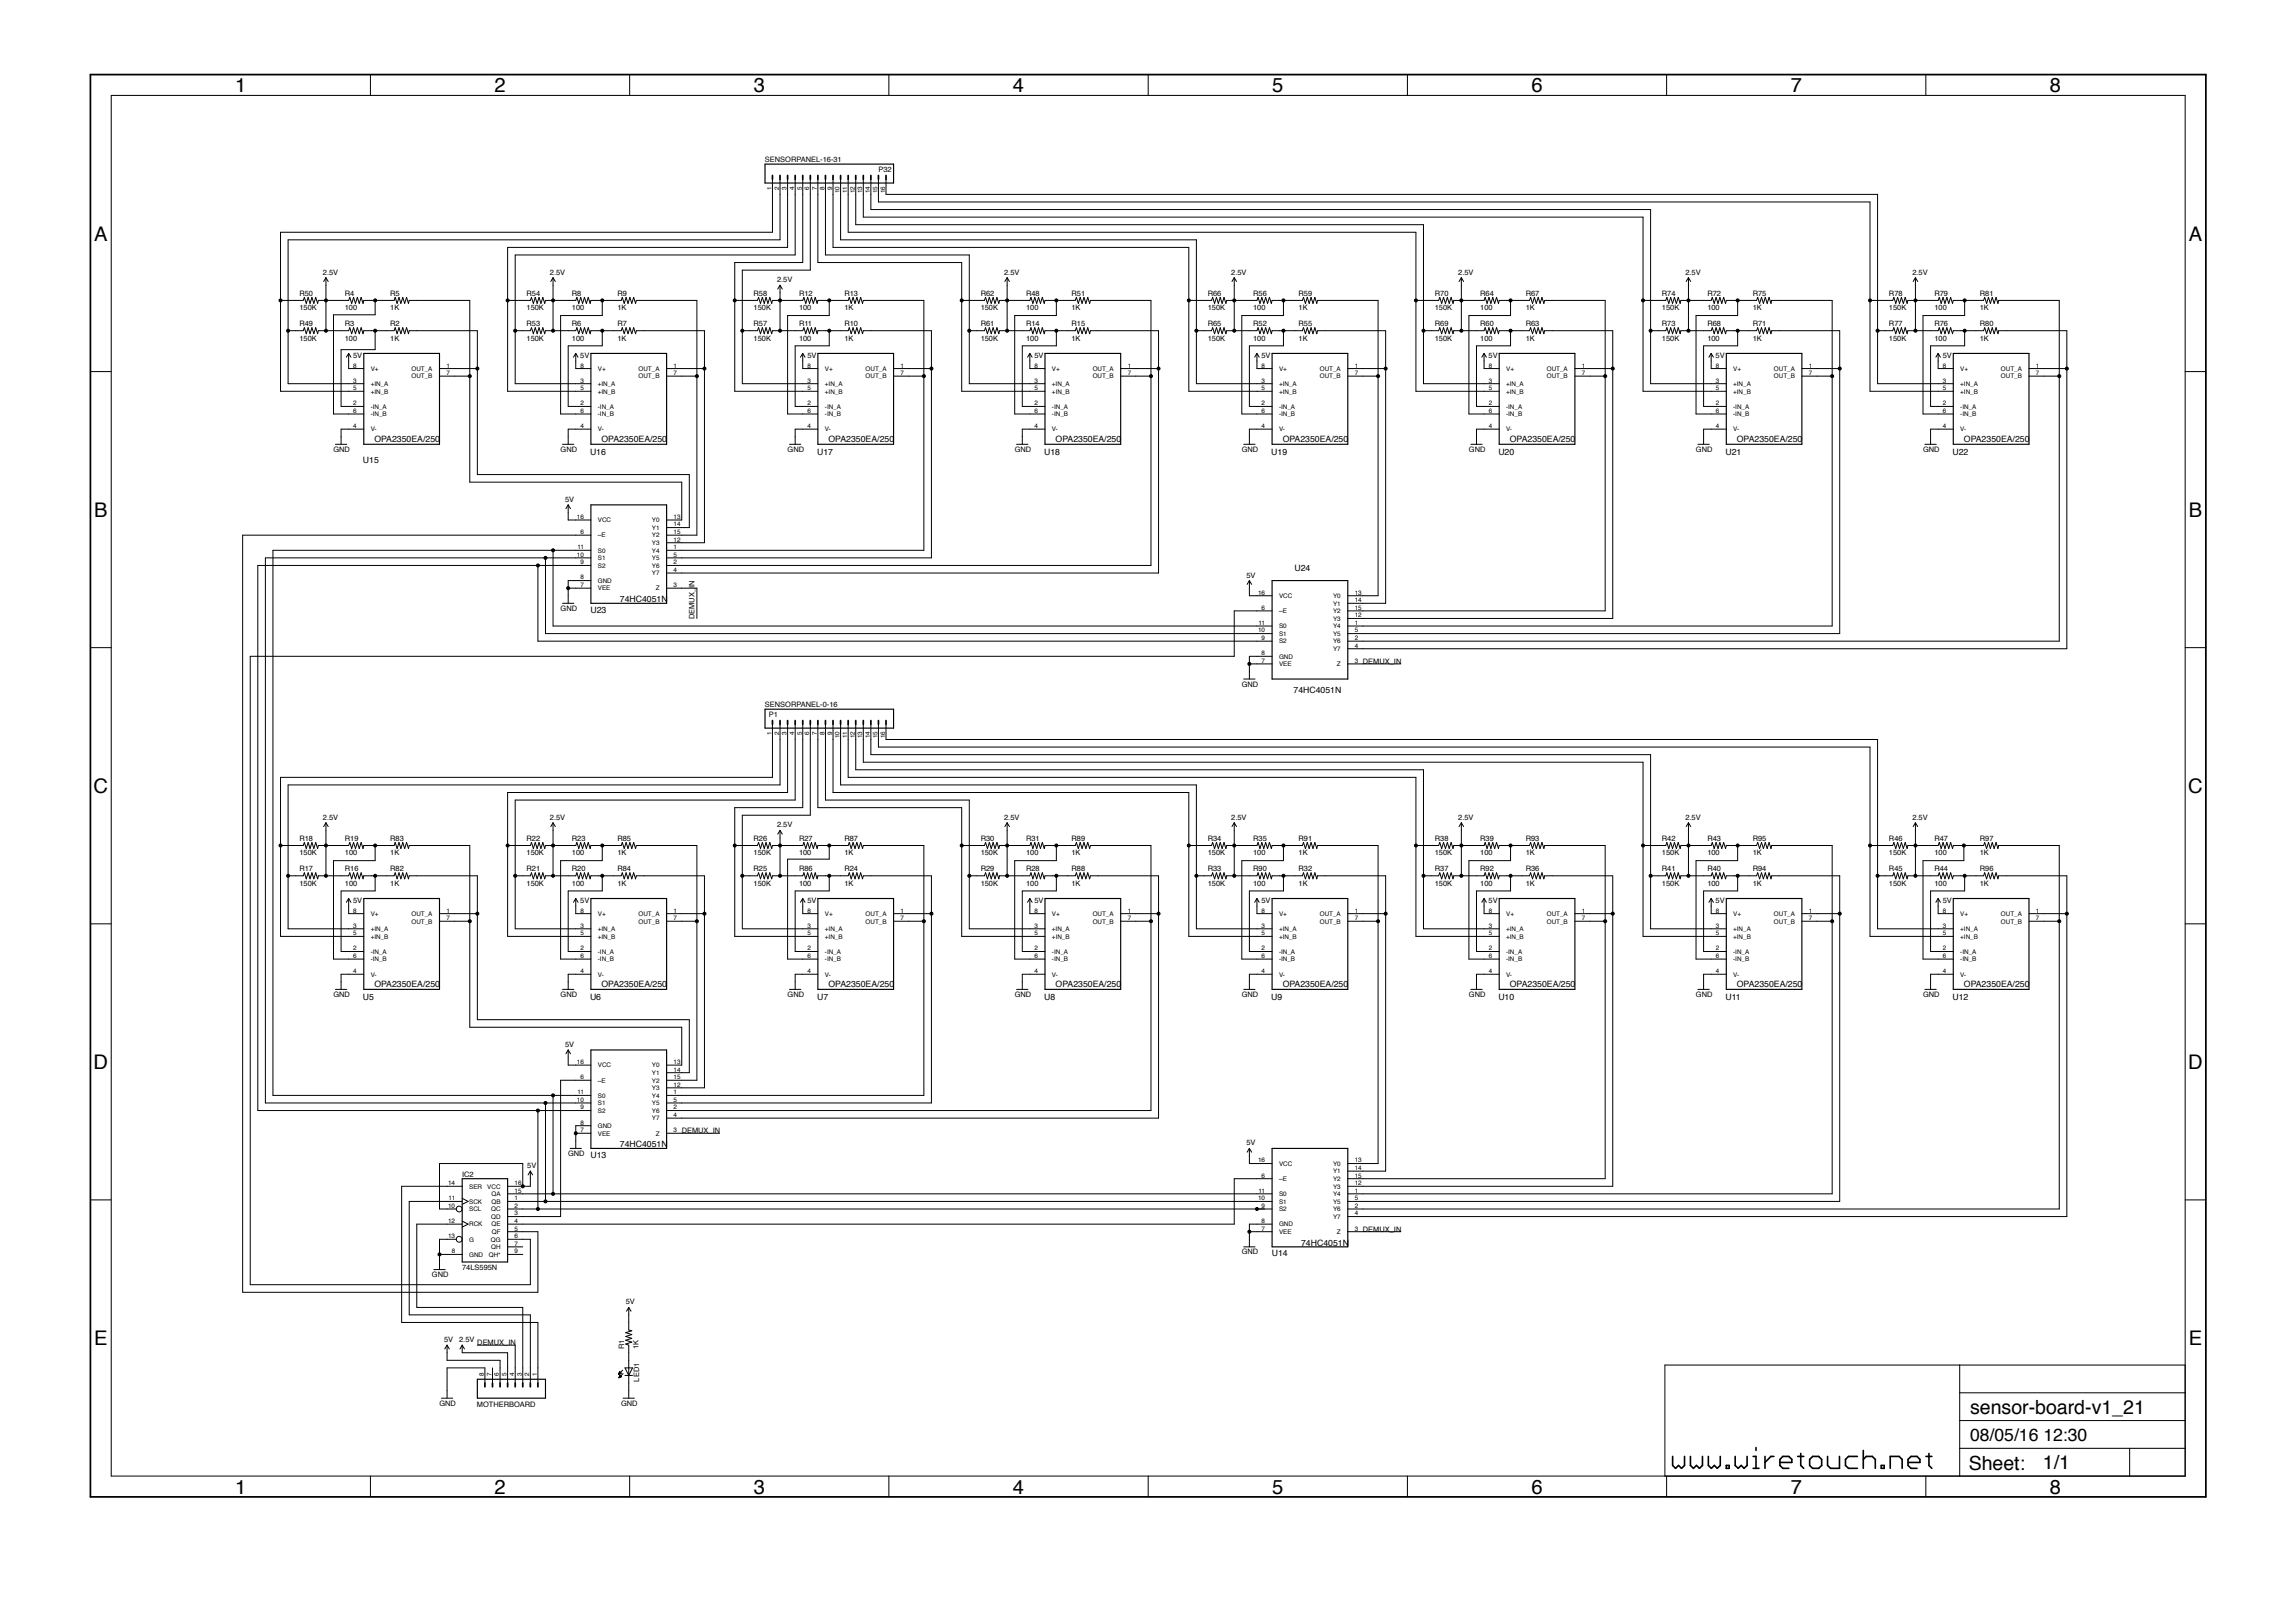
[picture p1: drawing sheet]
<svg xmlns="http://www.w3.org/2000/svg" width="420mm" height="297mm" viewBox="0 0 420 297" stroke-linecap="round" stroke-linejoin="round" font-family="sans-serif">
<defs><g id="words">
<g font-size="3.7">
<text x="43.1" y="16.9">1</text>
<text x="90.5" y="16.9">2</text>
<text x="138" y="16.9">3</text>
<text x="185.5" y="16.9">4</text>
<text x="232.9" y="16.9">5</text>
<text x="280.4" y="16.9">6</text>
<text x="327.8" y="16.9">7</text>
<text x="375.3" y="16.9">8</text>
<text x="17.2" y="44">A</text>
<text x="400.7" y="44">A</text>
<text x="17.2" y="94.6">B</text>
<text x="400.7" y="94.6">B</text>
<text x="17.1" y="145.1">C</text>
<text x="400.6" y="145.1">C</text>
<text x="17.1" y="195.6">D</text>
<text x="400.6" y="195.6">D</text>
<text x="17.2" y="246.2">E</text>
<text x="400.7" y="246.2">E</text>
<text x="43.1" y="273.3">1</text>
<text x="90.5" y="273.3">2</text>
<text x="138" y="273.3">3</text>
<text x="185.5" y="273.3">4</text>
<text x="232.9" y="273.3">5</text>
<text x="280.4" y="273.3">6</text>
<text x="327.8" y="273.3">7</text>
<text x="375.3" y="273.3">8</text>
</g>
<g font-size="3.6">
<text x="360.7" y="258.7">sensor-board-v1_21</text>
<text x="360.4" y="269">Sheet:</text>
<text x="374" y="268.9">1/1</text>
</g>
<g font-size="3.2">
<text x="360.7" y="263.8">08/05/16</text>
<text x="374.1" y="263.8">12:30</text>
</g>
<g font-size="1.6">
<text x="68.5" y="80.9">OPA2350EA/250</text>
<text x="108" y="83.3">U16</text>
<text x="110.1" y="80.9">OPA2350EA/250</text>
<text x="149.6" y="83.3">U17</text>
<text x="151.7" y="80.9">OPA2350EA/250</text>
<text x="191.2" y="83.3">U18</text>
<text x="193.3" y="80.9">OPA2350EA/250</text>
<text x="232.7" y="83.3">U19</text>
<text x="234.8" y="80.9">OPA2350EA/250</text>
<text x="274.3" y="83.3">U20</text>
<text x="276.4" y="80.9">OPA2350EA/250</text>
<text x="315.9" y="83.3">U21</text>
<text x="318" y="80.9">OPA2350EA/250</text>
<text x="357.5" y="83.3">U22</text>
<text x="359.5" y="80.9">OPA2350EA/250</text>
<text x="66.4" y="84.7">U15</text>
<text x="237" y="104.5">U24</text>
<text x="108.1" y="112.2">U23</text>
<text x="113.5" y="110.2">74HC4051N</text>
<text x="236.8" y="126.9">74HC4051N</text>
<text x="66.4" y="183">U5</text>
<text x="68.5" y="180.7">OPA2350EA/250</text>
<text x="108" y="183">U6</text>
<text x="110.1" y="180.7">OPA2350EA/250</text>
<text x="149.6" y="183">U7</text>
<text x="151.7" y="180.7">OPA2350EA/250</text>
<text x="191.2" y="183">U8</text>
<text x="193.3" y="180.7">OPA2350EA/250</text>
<text x="232.7" y="183">U9</text>
<text x="234.8" y="180.7">OPA2350EA/250</text>
<text x="274.3" y="183">U10</text>
<text x="276.4" y="180.7">OPA2350EA/250</text>
<text x="315.9" y="183">U11</text>
<text x="318" y="180.7">OPA2350EA/250</text>
<text x="357.5" y="183">U12</text>
<text x="359.5" y="180.7">OPA2350EA/250</text>
<text x="108.1" y="211.9">U13</text>
<text x="113.5" y="210">74HC4051N</text>
<text x="232.8" y="229.9">U14</text>
<text x="238.2" y="228">74HC4051N</text>
</g>
<g font-size="1.4">
<text x="140" y="29.6">SENSORPANEL-16-31</text>
<text x="160.8" y="31.4">P32</text>
<text x="59.1" y="50.3">2.5V</text>
<text x="100.7" y="50.3">2.5V</text>
<text x="142.3" y="51.7">2.5V</text>
<text x="183.8" y="50.3">2.5V</text>
<text x="225.4" y="50.3">2.5V</text>
<text x="267" y="50.3">2.5V</text>
<text x="308.6" y="50.3">2.5V</text>
<text x="350.1" y="50.3">2.5V</text>
<text x="54.8" y="59.7">R49</text>
<text x="54.8" y="54.2">R50</text>
<text x="54.8" y="56.8">150K</text>
<text x="63.1" y="56.8">100</text>
<text x="63.1" y="59.7">R3</text>
<text x="63.1" y="54.2">R4</text>
<text x="71.4" y="56.8">1K</text>
<text x="71.4" y="59.7">R2</text>
<text x="71.4" y="54.2">R5</text>
<text x="96.4" y="59.7">R53</text>
<text x="96.4" y="54.2">R54</text>
<text x="96.4" y="56.8">150K</text>
<text x="104.7" y="56.8">100</text>
<text x="104.7" y="59.7">R6</text>
<text x="104.7" y="54.2">R8</text>
<text x="113" y="56.8">1K</text>
<text x="113" y="59.7">R7</text>
<text x="113" y="54.2">R9</text>
<text x="138" y="59.7">R57</text>
<text x="138" y="54.2">R58</text>
<text x="138" y="56.8">150K</text>
<text x="146.3" y="56.8">100</text>
<text x="146.3" y="59.7">R11</text>
<text x="146.3" y="54.2">R12</text>
<text x="154.6" y="56.8">1K</text>
<text x="154.6" y="59.7">R10</text>
<text x="154.6" y="54.2">R13</text>
<text x="179.5" y="59.7">R61</text>
<text x="179.5" y="54.2">R62</text>
<text x="179.5" y="56.8">150K</text>
<text x="187.9" y="56.8">100</text>
<text x="187.9" y="59.7">R14</text>
<text x="187.9" y="54.2">R48</text>
<text x="196.2" y="56.8">1K</text>
<text x="196.2" y="59.7">R15</text>
<text x="196.2" y="54.2">R51</text>
<text x="221.1" y="59.7">R65</text>
<text x="221.1" y="54.2">R66</text>
<text x="221.1" y="56.8">150K</text>
<text x="229.4" y="56.8">100</text>
<text x="229.4" y="59.7">R52</text>
<text x="229.4" y="54.2">R56</text>
<text x="237.7" y="56.8">1K</text>
<text x="237.7" y="59.7">R55</text>
<text x="237.7" y="54.2">R59</text>
<text x="262.7" y="59.7">R69</text>
<text x="262.7" y="54.2">R70</text>
<text x="262.7" y="56.8">150K</text>
<text x="271" y="56.8">100</text>
<text x="271" y="59.7">R60</text>
<text x="271" y="54.2">R64</text>
<text x="279.3" y="56.8">1K</text>
<text x="279.3" y="59.7">R63</text>
<text x="279.3" y="54.2">R67</text>
<text x="304.3" y="59.7">R73</text>
<text x="304.3" y="54.2">R74</text>
<text x="304.3" y="56.8">150K</text>
<text x="312.6" y="56.8">100</text>
<text x="312.6" y="59.7">R68</text>
<text x="312.6" y="54.2">R72</text>
<text x="320.9" y="56.8">1K</text>
<text x="320.9" y="59.7">R71</text>
<text x="320.9" y="54.2">R75</text>
<text x="345.8" y="59.7">R77</text>
<text x="345.8" y="54.2">R78</text>
<text x="345.8" y="56.8">150K</text>
<text x="354.1" y="56.8">100</text>
<text x="354.1" y="59.7">R76</text>
<text x="354.1" y="54.2">R79</text>
<text x="362.5" y="56.8">1K</text>
<text x="362.5" y="59.7">R80</text>
<text x="362.5" y="54.2">R81</text>
<text x="54.8" y="62.3">150K</text>
<text x="63.1" y="62.3">100</text>
<text x="64.7" y="65.5">5V</text>
<text x="71.4" y="62.3">1K</text>
<text x="96.4" y="62.3">150K</text>
<text x="104.7" y="62.3">100</text>
<text x="106.2" y="65.5">5V</text>
<text x="113" y="62.3">1K</text>
<text x="138" y="62.3">150K</text>
<text x="146.3" y="62.3">100</text>
<text x="147.8" y="65.5">5V</text>
<text x="154.6" y="62.3">1K</text>
<text x="179.5" y="62.3">150K</text>
<text x="187.9" y="62.3">100</text>
<text x="189.4" y="65.5">5V</text>
<text x="196.2" y="62.3">1K</text>
<text x="221.1" y="62.3">150K</text>
<text x="229.4" y="62.3">100</text>
<text x="230.9" y="65.5">5V</text>
<text x="237.7" y="62.3">1K</text>
<text x="262.7" y="62.3">150K</text>
<text x="271" y="62.3">100</text>
<text x="272.5" y="65.5">5V</text>
<text x="279.3" y="62.3">1K</text>
<text x="304.3" y="62.3">150K</text>
<text x="312.6" y="62.3">100</text>
<text x="314.1" y="65.5">5V</text>
<text x="320.9" y="62.3">1K</text>
<text x="345.8" y="62.3">150K</text>
<text x="354.1" y="62.3">100</text>
<text x="355.7" y="65.5">5V</text>
<text x="362.5" y="62.3">1K</text>
<text x="61.1" y="82.7">GND</text>
<text x="102.6" y="82.7">GND</text>
<text x="144.2" y="82.7">GND</text>
<text x="185.8" y="82.7">GND</text>
<text x="227.3" y="82.7">GND</text>
<text x="268.9" y="82.7">GND</text>
<text x="310.5" y="82.7">GND</text>
<text x="352.1" y="82.7">GND</text>
<text x="103.5" y="91.8">5V</text>
<text x="127.2" y="107.6" transform="rotate(-90 127.2 107.6)">I</text>
<text x="127.2" y="107.2" transform="rotate(-90 127.2 107.2)">N</text>
<text x="228.2" y="105.7">5V</text>
<text x="102.6" y="111.8">GND</text>
<text x="127.2" y="113.3" transform="rotate(-90 127.2 113.3)">DEMUX_</text>
<text x="227.3" y="125.7">GND</text>
<text x="249.5" y="121.5">DEMUX_IN</text>
<text x="140" y="129.4">SENSORPANEL-0-16</text>
<text x="140.7" y="131.2">P1</text>
<text x="54.8" y="153.9">R18</text>
<text x="59.1" y="150">2.5V</text>
<text x="63.1" y="153.9">R19</text>
<text x="71.5" y="153.9">R83</text>
<text x="96.4" y="153.9">R22</text>
<text x="100.7" y="150">2.5V</text>
<text x="104.7" y="153.9">R23</text>
<text x="113" y="153.9">R85</text>
<text x="138" y="153.9">R26</text>
<text x="142.3" y="151.4">2.5V</text>
<text x="146.3" y="153.9">R27</text>
<text x="154.6" y="153.9">R87</text>
<text x="179.5" y="153.9">R30</text>
<text x="183.8" y="150">2.5V</text>
<text x="187.9" y="153.9">R31</text>
<text x="196.2" y="153.9">R89</text>
<text x="221.1" y="153.9">R34</text>
<text x="225.4" y="150">2.5V</text>
<text x="229.4" y="153.9">R35</text>
<text x="237.7" y="153.9">R91</text>
<text x="262.7" y="153.9">R38</text>
<text x="267" y="150">2.5V</text>
<text x="271" y="153.9">R39</text>
<text x="279.3" y="153.9">R93</text>
<text x="304.3" y="153.9">R42</text>
<text x="308.6" y="150">2.5V</text>
<text x="312.6" y="153.9">R43</text>
<text x="320.9" y="153.9">R95</text>
<text x="345.8" y="153.9">R46</text>
<text x="350.1" y="150">2.5V</text>
<text x="354.1" y="153.9">R47</text>
<text x="362.5" y="153.9">R97</text>
<text x="54.8" y="159.5">R17</text>
<text x="54.8" y="156.6">150K</text>
<text x="63.1" y="156.6">100</text>
<text x="63.1" y="159.5">R16</text>
<text x="71.5" y="156.6">1K</text>
<text x="71.5" y="159.5">R82</text>
<text x="96.4" y="159.5">R21</text>
<text x="96.4" y="156.6">150K</text>
<text x="104.7" y="156.6">100</text>
<text x="104.7" y="159.5">R20</text>
<text x="113" y="156.6">1K</text>
<text x="113" y="159.5">R84</text>
<text x="138" y="159.5">R25</text>
<text x="138" y="156.6">150K</text>
<text x="146.3" y="156.6">100</text>
<text x="146.3" y="159.5">R86</text>
<text x="154.6" y="156.6">1K</text>
<text x="154.6" y="159.5">R24</text>
<text x="179.5" y="159.5">R29</text>
<text x="179.5" y="156.6">150K</text>
<text x="187.9" y="156.6">100</text>
<text x="187.9" y="159.5">R28</text>
<text x="196.2" y="156.6">1K</text>
<text x="196.2" y="159.5">R88</text>
<text x="221.1" y="159.5">R33</text>
<text x="221.1" y="156.6">150K</text>
<text x="229.4" y="156.6">100</text>
<text x="229.4" y="159.5">R90</text>
<text x="237.7" y="156.6">1K</text>
<text x="237.7" y="159.5">R32</text>
<text x="262.7" y="159.5">R37</text>
<text x="262.7" y="156.6">150K</text>
<text x="271" y="156.6">100</text>
<text x="271" y="159.5">R92</text>
<text x="279.3" y="156.6">1K</text>
<text x="279.3" y="159.5">R36</text>
<text x="304.3" y="159.5">R41</text>
<text x="304.3" y="156.6">150K</text>
<text x="312.6" y="156.6">100</text>
<text x="312.6" y="159.5">R40</text>
<text x="320.9" y="156.6">1K</text>
<text x="320.9" y="159.5">R94</text>
<text x="345.8" y="159.5">R45</text>
<text x="345.8" y="156.6">150K</text>
<text x="354.1" y="156.6">100</text>
<text x="354.1" y="159.5">R44</text>
<text x="362.5" y="156.6">1K</text>
<text x="362.5" y="159.5">R96</text>
<text x="54.8" y="162.1">150K</text>
<text x="63.1" y="162.1">100</text>
<text x="64.7" y="165.3">5V</text>
<text x="71.5" y="162.1">1K</text>
<text x="96.4" y="162.1">150K</text>
<text x="104.7" y="162.1">100</text>
<text x="106.2" y="165.3">5V</text>
<text x="113" y="162.1">1K</text>
<text x="138" y="162.1">150K</text>
<text x="146.3" y="162.1">100</text>
<text x="147.8" y="165.3">5V</text>
<text x="154.6" y="162.1">1K</text>
<text x="179.5" y="162.1">150K</text>
<text x="187.9" y="162.1">100</text>
<text x="189.4" y="165.3">5V</text>
<text x="196.2" y="162.1">1K</text>
<text x="221.1" y="162.1">150K</text>
<text x="229.4" y="162.1">100</text>
<text x="230.9" y="165.3">5V</text>
<text x="237.7" y="162.1">1K</text>
<text x="262.7" y="162.1">150K</text>
<text x="271" y="162.1">100</text>
<text x="272.5" y="165.3">5V</text>
<text x="279.3" y="162.1">1K</text>
<text x="304.3" y="162.1">150K</text>
<text x="312.6" y="162.1">100</text>
<text x="314.1" y="165.3">5V</text>
<text x="320.9" y="162.1">1K</text>
<text x="345.8" y="162.1">150K</text>
<text x="354.1" y="162.1">100</text>
<text x="355.7" y="165.3">5V</text>
<text x="362.5" y="162.1">1K</text>
<text x="61.1" y="182.5">GND</text>
<text x="102.6" y="182.5">GND</text>
<text x="144.2" y="182.5">GND</text>
<text x="185.8" y="182.5">GND</text>
<text x="227.3" y="182.5">GND</text>
<text x="268.9" y="182.5">GND</text>
<text x="310.5" y="182.5">GND</text>
<text x="352.1" y="182.5">GND</text>
<text x="103.5" y="191.6">5V</text>
<text x="124.8" y="207.4">DEMUX_IN</text>
<text x="228.2" y="209.6">5V</text>
<text x="84.6" y="215.4">IC2</text>
<text x="96.5" y="213.8">5V</text>
<text x="104" y="211.6">GND</text>
<text x="249.5" y="225.4">DEMUX_IN</text>
<text x="79.1" y="233.7">GND</text>
<text x="84.6" y="232.3">74LS595N</text>
<text x="227.3" y="229.6">GND</text>
<text x="114.5" y="238.7">5V</text>
<text x="81.3" y="245.6">5V</text>
<text x="84.1" y="245.6">2.5V</text>
<text x="87.4" y="246.2">DEMUX_IN</text>
<text x="114.3" y="246.9" transform="rotate(-90 114.3 246.9)">R1</text>
<text x="116.9" y="246.9" transform="rotate(-90 116.9 246.9)">1K</text>
<text x="80.5" y="257.3">GND</text>
<text x="87.3" y="257.6">MOTHERBOARD</text>
<text x="113.7" y="257.3">GND</text>
<text x="117" y="252.9" transform="rotate(-90 117 252.9)">LED1</text>
</g>
<g font-size="1.2">
<text x="141.2" y="34.7" transform="rotate(-90 141.2 34.7)">1</text>
<text x="142.6" y="34.7" transform="rotate(-90 142.6 34.7)">2</text>
<text x="144" y="34.7" transform="rotate(-90 144 34.7)">3</text>
<text x="145.4" y="34.7" transform="rotate(-90 145.4 34.7)">4</text>
<text x="146.8" y="34.7" transform="rotate(-90 146.8 34.7)">5</text>
<text x="148.2" y="34.7" transform="rotate(-90 148.2 34.7)">6</text>
<text x="149.6" y="34.7" transform="rotate(-90 149.6 34.7)">7</text>
<text x="150.9" y="34.7" transform="rotate(-90 150.9 34.7)">8</text>
<text x="152.3" y="34.7" transform="rotate(-90 152.3 34.7)">9</text>
<text x="153.7" y="35.4" transform="rotate(-90 153.7 35.4)">10</text>
<text x="155.1" y="35.3" transform="rotate(-90 155.1 35.3)">11</text>
<text x="156.5" y="35.4" transform="rotate(-90 156.5 35.4)">12</text>
<text x="157.9" y="35.4" transform="rotate(-90 157.9 35.4)">13</text>
<text x="159.3" y="35.4" transform="rotate(-90 159.3 35.4)">14</text>
<text x="160.6" y="35.4" transform="rotate(-90 160.6 35.4)">15</text>
<text x="162" y="35.4" transform="rotate(-90 162 35.4)">16</text>
<text x="64.7" y="67.3">8</text>
<text x="64.7" y="70">3</text>
<text x="64.7" y="71.4">5</text>
<text x="67.9" y="67.9">V+</text>
<text x="67.9" y="70.6">+IN_A</text>
<text x="75.3" y="67.9">OUT_A</text>
<text x="75.3" y="69.3">OUT_B</text>
<text x="81.7" y="67.3">1</text>
<text x="81.7" y="68.6">7</text>
<text x="106.3" y="67.3">8</text>
<text x="106.3" y="70">3</text>
<text x="106.3" y="71.4">5</text>
<text x="109.4" y="67.9">V+</text>
<text x="109.4" y="70.6">+IN_A</text>
<text x="116.9" y="67.9">OUT_A</text>
<text x="116.9" y="69.3">OUT_B</text>
<text x="123.3" y="67.3">1</text>
<text x="123.3" y="68.6">7</text>
<text x="147.8" y="67.3">8</text>
<text x="147.8" y="70">3</text>
<text x="147.8" y="71.4">5</text>
<text x="151" y="67.9">V+</text>
<text x="151" y="70.6">+IN_A</text>
<text x="158.5" y="67.9">OUT_A</text>
<text x="158.5" y="69.3">OUT_B</text>
<text x="164.9" y="67.3">1</text>
<text x="164.9" y="68.6">7</text>
<text x="189.4" y="67.3">8</text>
<text x="189.4" y="70">3</text>
<text x="189.4" y="71.4">5</text>
<text x="192.6" y="67.9">V+</text>
<text x="192.6" y="70.6">+IN_A</text>
<text x="200" y="67.9">OUT_A</text>
<text x="200" y="69.3">OUT_B</text>
<text x="206.5" y="67.3">1</text>
<text x="206.5" y="68.6">7</text>
<text x="231" y="67.3">8</text>
<text x="231" y="70">3</text>
<text x="231" y="71.4">5</text>
<text x="234.2" y="67.9">V+</text>
<text x="234.2" y="70.6">+IN_A</text>
<text x="241.6" y="67.9">OUT_A</text>
<text x="241.6" y="69.3">OUT_B</text>
<text x="248" y="67.3">1</text>
<text x="248" y="68.6">7</text>
<text x="272.5" y="67.3">8</text>
<text x="272.5" y="70">3</text>
<text x="272.5" y="71.4">5</text>
<text x="275.7" y="67.9">V+</text>
<text x="275.7" y="70.6">+IN_A</text>
<text x="283.2" y="67.9">OUT_A</text>
<text x="283.2" y="69.3">OUT_B</text>
<text x="289.6" y="67.3">1</text>
<text x="289.6" y="68.6">7</text>
<text x="314.1" y="71.4">5</text>
<text x="314.1" y="70">3</text>
<text x="314.1" y="67.3">8</text>
<text x="317.3" y="67.9">V+</text>
<text x="317.3" y="70.6">+IN_A</text>
<text x="324.8" y="67.9">OUT_A</text>
<text x="324.8" y="69.3">OUT_B</text>
<text x="331.2" y="67.3">1</text>
<text x="331.2" y="68.6">7</text>
<text x="355.7" y="67.3">8</text>
<text x="355.7" y="70">3</text>
<text x="355.7" y="71.4">5</text>
<text x="358.9" y="67.9">V+</text>
<text x="358.9" y="70.6">+IN_A</text>
<text x="366.3" y="67.9">OUT_A</text>
<text x="366.3" y="69.3">OUT_B</text>
<text x="372.7" y="67.3">1</text>
<text x="372.7" y="68.6">7</text>
<text x="64.7" y="74.2">2</text>
<text x="64.7" y="75.6">6</text>
<text x="67.9" y="72">+IN_B</text>
<text x="67.9" y="74.8">-IN_A</text>
<text x="67.9" y="76.2">-IN_B</text>
<text x="106.3" y="74.2">2</text>
<text x="106.3" y="75.6">6</text>
<text x="109.4" y="72">+IN_B</text>
<text x="109.4" y="74.8">-IN_A</text>
<text x="109.4" y="76.2">-IN_B</text>
<text x="147.8" y="74.2">2</text>
<text x="147.8" y="75.6">6</text>
<text x="151" y="72">+IN_B</text>
<text x="151" y="74.8">-IN_A</text>
<text x="151" y="76.2">-IN_B</text>
<text x="189.4" y="74.2">2</text>
<text x="189.4" y="75.6">6</text>
<text x="192.6" y="72">+IN_B</text>
<text x="192.6" y="74.8">-IN_A</text>
<text x="192.6" y="76.2">-IN_B</text>
<text x="231" y="74.2">2</text>
<text x="231" y="75.6">6</text>
<text x="234.2" y="72">+IN_B</text>
<text x="234.2" y="74.8">-IN_A</text>
<text x="234.2" y="76.2">-IN_B</text>
<text x="272.5" y="74.2">2</text>
<text x="272.5" y="75.6">6</text>
<text x="275.7" y="72">+IN_B</text>
<text x="275.7" y="74.8">-IN_A</text>
<text x="275.7" y="76.2">-IN_B</text>
<text x="314.1" y="74.2">2</text>
<text x="314.1" y="75.6">6</text>
<text x="317.3" y="74.8">-IN_A</text>
<text x="317.3" y="76.2">-IN_B</text>
<text x="317.3" y="72">+IN_B</text>
<text x="355.7" y="74.2">2</text>
<text x="355.7" y="75.6">6</text>
<text x="358.9" y="72">+IN_B</text>
<text x="358.9" y="74.8">-IN_A</text>
<text x="358.9" y="76.2">-IN_B</text>
<text x="64.7" y="78.3">4</text>
<text x="67.9" y="79">V-</text>
<text x="106.3" y="78.3">4</text>
<text x="109.4" y="79">V-</text>
<text x="147.8" y="78.3">4</text>
<text x="151" y="79">V-</text>
<text x="189.4" y="78.3">4</text>
<text x="192.6" y="79">V-</text>
<text x="231" y="78.3">4</text>
<text x="234.2" y="79">V-</text>
<text x="272.5" y="78.3">4</text>
<text x="275.7" y="79">V-</text>
<text x="314.1" y="78.3">4</text>
<text x="317.3" y="79">V-</text>
<text x="355.7" y="78.3">4</text>
<text x="358.9" y="79">V-</text>
<text x="105.6" y="95">16</text>
<text x="109.4" y="95.6">VCC</text>
<text x="119.3" y="95.6">Y0</text>
<text x="123.3" y="95">13</text>
<text x="105.6" y="101.9">10</text>
<text x="105.7" y="100.5">11</text>
<text x="106.3" y="97.7">6</text>
<text x="109.4" y="98.4">~E</text>
<text x="109.4" y="101.1">S0</text>
<text x="119.3" y="101.1">Y4</text>
<text x="119.3" y="97">Y1</text>
<text x="119.3" y="98.4">Y2</text>
<text x="119.3" y="99.7">Y3</text>
<text x="123.3" y="100.5">1</text>
<text x="123.3" y="101.9">5</text>
<text x="123.3" y="96.4">14</text>
<text x="123.3" y="97.7">15</text>
<text x="123.3" y="99.1">12</text>
<text x="106.3" y="103.3">9</text>
<text x="106.3" y="106.1">8</text>
<text x="106.3" y="107.4">7</text>
<text x="109.4" y="102.5">S1</text>
<text x="109.4" y="103.9">S2</text>
<text x="109.4" y="106.7">GND</text>
<text x="119.3" y="102.5">Y5</text>
<text x="119.3" y="103.9">Y6</text>
<text x="119.3" y="105.3">Y7</text>
<text x="123.3" y="103.3">2</text>
<text x="123.3" y="104.7">4</text>
<text x="123.3" y="107.4">3</text>
<text x="109.4" y="108.1">VEE</text>
<text x="120" y="108.1">Z</text>
<text x="230.3" y="108.8">16</text>
<text x="231" y="111.6">6</text>
<text x="234.2" y="109.4">VCC</text>
<text x="234.2" y="112.2">~E</text>
<text x="244.1" y="109.4">Y0</text>
<text x="244.1" y="110.8">Y1</text>
<text x="244.1" y="112.2">Y2</text>
<text x="244.1" y="113.6">Y3</text>
<text x="248" y="108.8">13</text>
<text x="248" y="110.2">14</text>
<text x="248" y="111.6">15</text>
<text x="248" y="113">12</text>
<text x="230.3" y="115.8">10</text>
<text x="230.4" y="114.4">11</text>
<text x="231" y="117.1">9</text>
<text x="231" y="119.9">8</text>
<text x="234.2" y="116.4">S1</text>
<text x="234.2" y="117.8">S2</text>
<text x="234.2" y="115">S0</text>
<text x="244.1" y="115">Y4</text>
<text x="244.1" y="116.4">Y5</text>
<text x="244.1" y="117.8">Y6</text>
<text x="244.1" y="119.1">Y7</text>
<text x="248" y="114.4">1</text>
<text x="248" y="115.8">5</text>
<text x="248" y="117.1">2</text>
<text x="248" y="118.5">4</text>
<text x="231" y="121.3">7</text>
<text x="234.2" y="120.5">GND</text>
<text x="234.2" y="121.9">VEE</text>
<text x="244.8" y="121.9">Z</text>
<text x="248" y="121.3">3</text>
<text x="141.2" y="134.5" transform="rotate(-90 141.2 134.5)">1</text>
<text x="142.6" y="134.5" transform="rotate(-90 142.6 134.5)">2</text>
<text x="144" y="134.5" transform="rotate(-90 144 134.5)">3</text>
<text x="145.4" y="134.5" transform="rotate(-90 145.4 134.5)">4</text>
<text x="146.8" y="134.5" transform="rotate(-90 146.8 134.5)">5</text>
<text x="148.2" y="134.5" transform="rotate(-90 148.2 134.5)">6</text>
<text x="149.6" y="134.5" transform="rotate(-90 149.6 134.5)">7</text>
<text x="150.9" y="134.5" transform="rotate(-90 150.9 134.5)">8</text>
<text x="152.3" y="134.5" transform="rotate(-90 152.3 134.5)">9</text>
<text x="153.7" y="135.1" transform="rotate(-90 153.7 135.1)">10</text>
<text x="155.1" y="135.1" transform="rotate(-90 155.1 135.1)">11</text>
<text x="156.5" y="135.1" transform="rotate(-90 156.5 135.1)">12</text>
<text x="157.9" y="135.1" transform="rotate(-90 157.9 135.1)">13</text>
<text x="159.3" y="135.1" transform="rotate(-90 159.3 135.1)">14</text>
<text x="160.6" y="135.1" transform="rotate(-90 160.6 135.1)">15</text>
<text x="162" y="135.1" transform="rotate(-90 162 135.1)">16</text>
<text x="64.7" y="167">8</text>
<text x="67.9" y="167.6">V+</text>
<text x="75.3" y="167.6">OUT_A</text>
<text x="81.7" y="167">1</text>
<text x="106.3" y="167">8</text>
<text x="109.4" y="167.6">V+</text>
<text x="116.9" y="167.6">OUT_A</text>
<text x="123.3" y="167">1</text>
<text x="147.8" y="167">8</text>
<text x="151" y="167.6">V+</text>
<text x="158.5" y="167.6">OUT_A</text>
<text x="164.9" y="167">1</text>
<text x="189.4" y="167">8</text>
<text x="192.6" y="167.6">V+</text>
<text x="200" y="167.6">OUT_A</text>
<text x="206.5" y="167">1</text>
<text x="231" y="167">8</text>
<text x="234.2" y="167.6">V+</text>
<text x="241.6" y="167.6">OUT_A</text>
<text x="248" y="167">1</text>
<text x="272.5" y="167">8</text>
<text x="275.7" y="167.6">V+</text>
<text x="283.2" y="167.6">OUT_A</text>
<text x="289.6" y="167">1</text>
<text x="314.1" y="167">8</text>
<text x="317.3" y="167.6">V+</text>
<text x="324.8" y="167.6">OUT_A</text>
<text x="331.2" y="167">1</text>
<text x="355.7" y="167">8</text>
<text x="358.9" y="167.6">V+</text>
<text x="366.3" y="167.6">OUT_A</text>
<text x="372.7" y="167">1</text>
<text x="64.7" y="169.8">3</text>
<text x="64.7" y="171.2">5</text>
<text x="64.7" y="174">2</text>
<text x="67.9" y="170.4">+IN_A</text>
<text x="67.9" y="171.8">+IN_B</text>
<text x="75.3" y="169">OUT_B</text>
<text x="81.7" y="168.4">7</text>
<text x="106.3" y="169.8">3</text>
<text x="106.3" y="171.2">5</text>
<text x="106.3" y="174">2</text>
<text x="109.4" y="170.4">+IN_A</text>
<text x="109.4" y="171.8">+IN_B</text>
<text x="116.9" y="169">OUT_B</text>
<text x="123.3" y="168.4">7</text>
<text x="147.8" y="169.8">3</text>
<text x="147.8" y="171.2">5</text>
<text x="147.8" y="174">2</text>
<text x="151" y="170.4">+IN_A</text>
<text x="151" y="171.8">+IN_B</text>
<text x="158.5" y="169">OUT_B</text>
<text x="164.9" y="168.4">7</text>
<text x="189.4" y="169.8">3</text>
<text x="189.4" y="171.2">5</text>
<text x="189.4" y="174">2</text>
<text x="192.6" y="170.4">+IN_A</text>
<text x="192.6" y="171.8">+IN_B</text>
<text x="200" y="169">OUT_B</text>
<text x="206.5" y="168.4">7</text>
<text x="231" y="169.8">3</text>
<text x="231" y="171.2">5</text>
<text x="231" y="174">2</text>
<text x="234.2" y="170.4">+IN_A</text>
<text x="234.2" y="171.8">+IN_B</text>
<text x="241.6" y="169">OUT_B</text>
<text x="248" y="168.4">7</text>
<text x="272.5" y="169.8">3</text>
<text x="272.5" y="171.2">5</text>
<text x="272.5" y="174">2</text>
<text x="275.7" y="170.4">+IN_A</text>
<text x="275.7" y="171.8">+IN_B</text>
<text x="283.2" y="169">OUT_B</text>
<text x="289.6" y="168.4">7</text>
<text x="314.1" y="171.2">5</text>
<text x="314.1" y="174">2</text>
<text x="314.1" y="169.8">3</text>
<text x="317.3" y="171.8">+IN_B</text>
<text x="317.3" y="170.4">+IN_A</text>
<text x="324.8" y="169">OUT_B</text>
<text x="331.2" y="168.4">7</text>
<text x="355.7" y="169.8">3</text>
<text x="355.7" y="171.2">5</text>
<text x="355.7" y="174">2</text>
<text x="358.9" y="170.4">+IN_A</text>
<text x="358.9" y="171.8">+IN_B</text>
<text x="366.3" y="169">OUT_B</text>
<text x="372.7" y="168.4">7</text>
<text x="64.7" y="175.3">6</text>
<text x="64.7" y="178.1">4</text>
<text x="67.9" y="174.6">-IN_A</text>
<text x="67.9" y="175.9">-IN_B</text>
<text x="67.9" y="178.7">V-</text>
<text x="106.3" y="175.3">6</text>
<text x="106.3" y="178.1">4</text>
<text x="109.4" y="174.6">-IN_A</text>
<text x="109.4" y="175.9">-IN_B</text>
<text x="109.4" y="178.7">V-</text>
<text x="147.8" y="175.3">6</text>
<text x="147.8" y="178.1">4</text>
<text x="151" y="174.6">-IN_A</text>
<text x="151" y="175.9">-IN_B</text>
<text x="151" y="178.7">V-</text>
<text x="189.4" y="175.3">6</text>
<text x="189.4" y="178.1">4</text>
<text x="192.6" y="174.6">-IN_A</text>
<text x="192.6" y="175.9">-IN_B</text>
<text x="192.6" y="178.7">V-</text>
<text x="231" y="175.3">6</text>
<text x="231" y="178.1">4</text>
<text x="234.2" y="174.6">-IN_A</text>
<text x="234.2" y="175.9">-IN_B</text>
<text x="234.2" y="178.7">V-</text>
<text x="272.5" y="175.3">6</text>
<text x="272.5" y="178.1">4</text>
<text x="275.7" y="174.6">-IN_A</text>
<text x="275.7" y="175.9">-IN_B</text>
<text x="275.7" y="178.7">V-</text>
<text x="314.1" y="175.3">6</text>
<text x="314.1" y="178.1">4</text>
<text x="317.3" y="174.6">-IN_A</text>
<text x="317.3" y="175.9">-IN_B</text>
<text x="317.3" y="178.7">V-</text>
<text x="355.7" y="175.3">6</text>
<text x="355.7" y="178.1">4</text>
<text x="358.9" y="174.6">-IN_A</text>
<text x="358.9" y="175.9">-IN_B</text>
<text x="358.9" y="178.7">V-</text>
<text x="105.6" y="194.7">16</text>
<text x="106.3" y="197.5">6</text>
<text x="109.4" y="195.3">VCC</text>
<text x="119.3" y="195.3">Y0</text>
<text x="119.3" y="196.7">Y1</text>
<text x="123.3" y="194.7">13</text>
<text x="123.3" y="196.1">14</text>
<text x="123.3" y="197.5">15</text>
<text x="105.6" y="201.7">10</text>
<text x="105.7" y="200.3">11</text>
<text x="106.3" y="203.1">9</text>
<text x="109.4" y="198.1">~E</text>
<text x="109.4" y="200.9">S0</text>
<text x="109.4" y="202.3">S1</text>
<text x="109.4" y="203.7">S2</text>
<text x="119.3" y="198.1">Y2</text>
<text x="119.3" y="199.5">Y3</text>
<text x="119.3" y="200.9">Y4</text>
<text x="119.3" y="202.3">Y5</text>
<text x="119.3" y="203.7">Y6</text>
<text x="123.3" y="198.9">12</text>
<text x="123.3" y="200.3">1</text>
<text x="123.3" y="201.7">5</text>
<text x="123.3" y="203.1">2</text>
<text x="106.3" y="205.8">8</text>
<text x="106.3" y="207.2">7</text>
<text x="109.4" y="206.4">GND</text>
<text x="109.4" y="207.8">VEE</text>
<text x="119.3" y="205">Y7</text>
<text x="120" y="207.8">Z</text>
<text x="123.3" y="204.4">4</text>
<text x="123.3" y="207.2">3</text>
<text x="230.3" y="212.8">16</text>
<text x="231" y="215.5">6</text>
<text x="234.2" y="213.4">VCC</text>
<text x="244.1" y="213.4">Y0</text>
<text x="244.1" y="214.7">Y1</text>
<text x="248" y="212.8">13</text>
<text x="248" y="214.1">14</text>
<text x="248" y="215.5">15</text>
<text x="82" y="216.9">14</text>
<text x="82" y="221.1">10</text>
<text x="82.1" y="219.7">11</text>
<text x="85.9" y="217.5">SER</text>
<text x="85.9" y="221.7">SCL</text>
<text x="85.9" y="220.3">SCK</text>
<text x="89.2" y="217.5">VCC</text>
<text x="89.9" y="221.7">QC</text>
<text x="90" y="218.9">QA</text>
<text x="90" y="220.3">QB</text>
<text x="94.2" y="218.3">15</text>
<text x="94.2" y="216.9">16</text>
<text x="94.2" y="219.7">1</text>
<text x="94.2" y="221.1">2</text>
<text x="230.3" y="219.7">10</text>
<text x="230.4" y="218.3">11</text>
<text x="231" y="221.1">9</text>
<text x="234.2" y="220.3">S1</text>
<text x="234.2" y="221.7">S2</text>
<text x="234.2" y="216.1">~E</text>
<text x="234.2" y="218.9">S0</text>
<text x="244.1" y="216.1">Y2</text>
<text x="244.1" y="217.5">Y3</text>
<text x="244.1" y="218.9">Y4</text>
<text x="244.1" y="220.3">Y5</text>
<text x="244.1" y="221.7">Y6</text>
<text x="248" y="216.9">12</text>
<text x="248" y="218.3">1</text>
<text x="248" y="219.7">5</text>
<text x="248" y="221.1">2</text>
<text x="82" y="223.8">12</text>
<text x="82" y="226.6">13</text>
<text x="85.9" y="224.4">RCK</text>
<text x="85.9" y="227.2">G</text>
<text x="89.9" y="227.2">QG</text>
<text x="89.9" y="223.1">QD</text>
<text x="90" y="224.4">QE</text>
<text x="90.1" y="225.8">QF</text>
<text x="94.2" y="222.5">3</text>
<text x="94.2" y="223.8">4</text>
<text x="94.2" y="225.2">5</text>
<text x="94.2" y="226.6">6</text>
<text x="94.2" y="228">7</text>
<text x="231" y="223.8">8</text>
<text x="231" y="225.2">7</text>
<text x="234.2" y="224.4">GND</text>
<text x="234.2" y="225.8">VEE</text>
<text x="244.1" y="223.1">Y7</text>
<text x="244.8" y="225.8">Z</text>
<text x="248" y="222.5">4</text>
<text x="248" y="225.2">3</text>
<text x="82.7" y="229.4">8</text>
<text x="85.9" y="230">GND</text>
<text x="89.5" y="230">QH*</text>
<text x="89.9" y="228.6">QH</text>
<text x="94.2" y="229.4">9</text>
<text x="88.6" y="251.9" transform="rotate(-90 88.6 251.9)">8</text>
<text x="90" y="251.9" transform="rotate(-90 90 251.9)">7</text>
<text x="91.3" y="251.9" transform="rotate(-90 91.3 251.9)">6</text>
<text x="92.7" y="251.9" transform="rotate(-90 92.7 251.9)">5</text>
<text x="94.1" y="251.9" transform="rotate(-90 94.1 251.9)">4</text>
<text x="95.5" y="251.9" transform="rotate(-90 95.5 251.9)">3</text>
<text x="96.9" y="251.9" transform="rotate(-90 96.9 251.9)">2</text>
<text x="98.3" y="251.9" transform="rotate(-90 98.3 251.9)">1</text>
</g>
</g></defs>
<!-- layer: Layer 1 -->
<g fill="none" stroke="#000" stroke-width=".18">
<path d="M20.4 17.5h379.6l.1 252.7h-379.7zM67.8 13.7v3.8M115.3 13.7v3.8M162.7 13.7v3.8M210.2 13.7v3.8M257.7 13.7v3.8M305.1 13.7v3.8M352.6 13.7v3.8M141.4 32.8v9.7h-90v29.1h15.2M142.8 32.8v11.1h-90.1v26.3h13.9M144.2 32.8v12.5h-51.3v26.3h15.3M145.6 32.8v13.9h-51.3v23.5h13.9"/>
<path d="M147 32.8v15.3h-12.5v23.5h15.2M148.3 32.8v16.6h-12.4v20.8h13.8M149.7 32.8v15.3h26.4v23.5h15.2M151.1 32.8v13.9h26.4v23.5h13.8M152.5 32.8v12.5h65.1v26.3h15.3M153.9 32.8v11.1h65.1v26.3h13.9M155.3 32.8v9.7h103.9v29.1h15.3M156.7 32.8v8.3h103.9v29.1h13.9M158 32.8v6.9h142.8v31.9h15.2M159.4 32.8v5.5h142.8v31.9h13.8M160.8 32.8v4.2h181.6v34.6h15.2M162.2 32.8v2.8h181.5v34.6h13.9"/>
<path d="M51.4 55h4.1l.2-.6 .4 1.1 .3-1.1 .4 1.1 .3-1.1 .4 1.1 .3-1.1 .3 1.1 .2-.5h5.5l.2-.6 .4 1.1 .3-1.1 .4 1.1 .3-1.1 .4 1.1 .3-1.1 .4 1.1 .1-.5h5.5l.3-.6 .3 1.1 .3-1.1 .4 1.1 .3-1.1 .4 1.1 .3-1.1 .4 1.1 .1-.5h11.1v33.2h38.8v7h-2.8M59.7 50.8l.4 .7M59.7 50.8v9.7M59.7 50.8l-.4 .7M68.7 55v2.6h-7.6v18.2h5.5M92.9 55h4.2l.2-.6 .3 1.1 .4-1.1 .3 1.1 .4-1.1 .3 1.1 .4-1.1 .3 1.1 .2-.5h5.5l.2-.6 .4 1.1 .3-1.1 .4 1.1 .3-1.1 .3 1.1 .4-1.1 .3 1.1 .2-.5h5.5l.2-.6 .4 1.1 .3-1.1 .4 1.1 .3-1.1 .4 1.1 .3-1.1 .4 1.1 .1-.5h11.1v42.9h-5.6M101.2 50.8l.5 .7M101.2 50.8v9.7M101.2 50.8l-.4 .7M110.3 55v2.8h-7.7v18h5.6M134.5 55h4.2l.2-.6 .3 1.1 .4-1.1 .3 1.1 .3-1.1 .4 1.1 .3-1.1 .4 1.1 .1-.5h5.6l.2-.6 .3 1.1 .4-1.1 .3 1.1 .4-1.1 .3 1.1 .3-1.1 .4 1.1 .1-.5h5.6l.2-.6 .3 1.1 .4-1.1 .3 1.1 .4-1.1 .3 1.1 .4-1.1 .3 1.1 .1-.5h11.1v45.7h-47.1M142.8 52.2l.4 .7"/>
<path d="M142.8 52.2v8.3M142.8 52.2l-.4 .7M151.8 55v2.8h-7.6v18h5.5M176.1 55h4.1l.2-.6 .4 1.1 .3-1.1 .4 1.1 .3-1.1 .4 1.1 .3-1.1 .4 1.1 .1-.5h5.5l.2-.6 .4 1.1 .3-1.1 .4 1.1 .3-1.1 .4 1.1 .3-1.1 .4 1.1 .1-.5h5.6l.2-.6 .3 1.1 .4-1.1 .3 1.1 .3-1.1 .4 1.1 .3-1.1 .4 1.1 .1-.5h11.1v48.5h-88.7M184.4 50.8l.4 .7M184.4 50.8v9.7M184.4 50.8l-.4 .7M193.4 55v2.8h-7.6v18h5.5M217.6 55h4.2l.2-.6 .4 1.1 .3-1.1 .3 1.1 .4-1.1 .3 1.1 .4-1.1 .3 1.1 .2-.5h5.5l.2-.6 .4 1.1 .3-1.1 .4 1.1 .3-1.1 .4 1.1 .3-1.1 .4 1.1 .1-.5h5.5l.2-.6 .4 1.1 .3-1.1 .4 1.1 .3-1.1 .4 1.1 .3-1.1 .4 1.1 .1-.5h11.1v54h-5.6M226 50.8l.4 .7M226 50.8v9.7M226 50.8l-.5 .7"/>
<path d="M235 55v2.8h-7.7v18h5.6M259.2 55h4.2l.2-.6 .3 1.1 .4-1.1 .3 1.1 .4-1.1 .3 1.1 .4-1.1 .3 1.1 .2-.5h5.5l.2-.6 .3 1.1 .4-1.1 .3 1.1 .4-1.1 .3 1.1 .4-1.1 .3 1.1 .2-.5h5.5l.2-.6 .4 1.1 .3-1.1 .4 1.1 .3-1.1 .4 1.1 .3-1.1 .3 1.1 .2-.5h11.1v56.8h-47.2M267.5 50.8l.5 .7M267.5 50.8v9.7M267.5 50.8l-.4 .7M276.5 55v2.8h-7.6v18h5.6M300.8 55h4.2l.2-.6 .3 1.1 .4-1.1 .3 1.1 .4-1.1 .3 1.1 .3-1.1 .4 1.1 .1-.5h5.6l.2-.6 .3 1.1 .4-1.1 .3 1.1 .4-1.1 .3 1.1 .4-1.1 .3 1.1 .1-.5h5.6l.2-.6 .3 1.1 .4-1.1 .3 1.1 .4-1.1 .3 1.1 .4-1.1 .3 1.1 .2-.5h11v59.6h-88.7M309.1 50.8l.4 .7M309.1 50.8v9.7M309.1 50.8l-.4 .7M318.1 55v2.8h-7.6v18h5.5M342.4 55h4.1l.2-.6 .4 1.1 .3-1.1 .4 1.1 .3-1.1 .4 1.1 .3-1.1 .3 1.1 .2-.5h5.5l.2-.6 .4 1.1 .3-1.1 .4 1.1 .3-1.1 .4 1.1 .3-1.1 .4 1.1 .1-.5h5.5l.2-.6 .4 1.1 .3-1.1 .4 1.1 .3-1.1 .4 1.1 .3-1.1 .4 1.1 .1-.5h11.1v62.3h-130.3"/>
<path d="M350.7 50.8l.4 .7M350.7 50.8v9.7M350.7 50.8l-.4 .7M359.7 55v2.8h-7.6v18h5.5M16.6 68h3.8M52.7 60.5h2.8l.2-.5 .4 1.1 .3-1.1 .4 1.1 .3-1.1 .4 1.1 .3-1.1 .3 1.1 .2-.6h5.5l.2-.5 .4 1.1 .3-1.1 .4 1.1 .3-1.1 .4 1.1 .3-1.1 .4 1.1 .1-.6h5.5l.3-.5 .3 1.1 .3-1.1 .4 1.1 .3-1.1 .4 1.1 .3-1.1 .4 1.1 .1-.6h12.5v26.4h38.8v9.7h-4.2M63.8 64.7l.4 .7M63.8 64.7v2.8h2.8M63.8 64.7l-.4 .7M66.6 78.5h-4.2v2.8M68.7 60.5v3.5h-6.3v10.4h4.2M80.5 67.5h6.9"/>
<path d="M80.5 68.8h5.5M94.3 60.5h2.8l.2-.5 .3 1.1 .4-1.1 .3 1.1 .4-1.1 .3 1.1 .4-1.1 .3 1.1 .2-.6h5.5l.2-.5 .4 1.1 .3-1.1 .4 1.1 .3-1.1 .3 1.1 .4-1.1 .3 1.1 .2-.6h5.5l.2-.5 .4 1.1 .3-1.1 .4 1.1 .3-1.1 .4 1.1 .3-1.1 .4 1.1 .1-.6h12.5v38.8h-7M105.4 64.7l.4 .7M105.4 64.7v2.8h2.8M105.4 64.7l-.4 .7M108.2 78.5h-4.2v2.8M110.3 60.5v2.8h-6.3v11.1h4.2M122 67.5h7M122 68.8h5.6M135.9 60.5h2.8l.2-.5 .3 1.1 .4-1.1 .3 1.1 .3-1.1 .4 1.1 .3-1.1 .4 1.1 .1-.6h5.6l.2-.5 .3 1.1 .4-1.1 .3 1.1 .4-1.1 .3 1.1 .3-1.1 .4 1.1 .1-.6h5.6l.2-.5 .3 1.1 .4-1.1 .3 1.1 .4-1.1 .3 1.1 .4-1.1 .3 1.1 .1-.6h12.5v41.6h-48.5M147 64.7l.4 .7M147 64.7v2.8h2.7"/>
<path d="M147 64.7l-.5 .7M149.7 78.5h-4.1v2.8M151.8 60.5v2.8h-6.2v11.1h4.1M163.6 67.5h6.9M163.6 68.8h5.5M177.5 60.5h2.7l.2-.5 .4 1.1 .3-1.1 .4 1.1 .3-1.1 .4 1.1 .3-1.1 .4 1.1 .1-.6h5.5l.2-.5 .4 1.1 .3-1.1 .4 1.1 .3-1.1 .4 1.1 .3-1.1 .4 1.1 .1-.6h5.6l.2-.5 .3 1.1 .4-1.1 .3 1.1 .3-1.1 .4 1.1 .3-1.1 .4 1.1 .1-.6h12.5v44.4h-90.1M188.5 64.7l.5 .7M188.5 64.7v2.8h2.8M188.5 64.7l-.4 .7M191.3 78.5h-4.1v2.8M193.4 60.5v2.8h-6.2v11.1h4.1M205.2 67.5h6.9"/>
<path d="M205.2 68.8h5.5M219 60.5h2.8l.2-.5 .4 1.1 .3-1.1 .3 1.1 .4-1.1 .3 1.1 .4-1.1 .3 1.1 .2-.6h5.5l.2-.5 .4 1.1 .3-1.1 .4 1.1 .3-1.1 .4 1.1 .3-1.1 .4 1.1 .1-.6h5.5l.2-.5 .4 1.1 .3-1.1 .4 1.1 .3-1.1 .4 1.1 .3-1.1 .4 1.1 .1-.6h12.5v49.9h-7M230.1 64.7l.4 .7M230.1 64.7v2.8h2.8M230.1 64.7l-.4 .7M232.9 78.5h-4.2v2.8M235 60.5v2.8h-6.3v11.1h4.2M246.7 67.5h7M246.7 68.8h5.6M260.6 60.5h2.8l.2-.5 .3 1.1 .4-1.1 .3 1.1 .4-1.1 .3 1.1 .4-1.1 .3 1.1 .2-.6h5.5l.2-.5 .3 1.1 .4-1.1 .3 1.1 .4-1.1 .3 1.1 .4-1.1 .3 1.1 .2-.6h5.5l.2-.5 .4 1.1 .3-1.1 .4 1.1 .3-1.1 .4 1.1 .3-1.1 .3 1.1 .2-.6h12.5v52.7h-48.6M271.7 64.7l.4 .7M271.7 64.7v2.8h2.8"/>
<path d="M271.7 64.7l-.4 .7M274.5 78.5h-4.2v2.8M276.5 60.5v2.8h-6.2v11.1h4.2M288.3 67.5h7M288.3 68.8h5.6M302.2 60.5h2.8l.2-.5 .3 1.1 .4-1.1 .3 1.1 .4-1.1 .3 1.1 .3-1.1 .4 1.1 .1-.6h5.6l.2-.5 .3 1.1 .4-1.1 .3 1.1 .4-1.1 .3 1.1 .4-1.1 .3 1.1 .1-.6h5.6l.2-.5 .3 1.1 .4-1.1 .3 1.1 .4-1.1 .3 1.1 .4-1.1 .3 1.1 .2-.6h12.4v55.5h-90.1M313.3 64.7l.4 .7M313.3 64.7v2.8h2.7M313.3 64.7l-.4 .7M316 78.5h-4.1v2.8M318.1 60.5v2.8h-6.2v11.1h4.1M329.9 67.5h6.9"/>
<path d="M329.9 68.8h5.5M343.7 60.5h2.8l.2-.5 .4 1.1 .3-1.1 .4 1.1 .3-1.1 .4 1.1 .3-1.1 .3 1.1 .2-.6h5.5l.2-.5 .4 1.1 .3-1.1 .4 1.1 .3-1.1 .4 1.1 .3-1.1 .4 1.1 .1-.6h5.5l.2-.5 .4 1.1 .3-1.1 .4 1.1 .3-1.1 .4 1.1 .3-1.1 .4 1.1 .1-.6h12.5v58.2h-131.7M354.8 64.7l.4 .7M354.8 64.7v2.8h2.8M354.8 64.7l-.4 .7M357.6 78.5h-4.2v2.8M359.7 60.5v2.8h-6.3v11.1h4.2M371.5 67.5h6.9M371.5 68.8h5.5M400 68h3.8M61.4 81.3h2.1M103 81.3h2.1"/>
<path d="M104 92.4l.4 .7M104 92.4v2.8h4.2M104 92.4l-.4 .7M108.2 97.9h-63.8v138.6h54.1v-11.1h-5.6M144.5 81.3h2.1M186.1 81.3h2.1M227.7 81.3h2.1M269.3 81.3h2M310.8 81.3h2.1M352.4 81.3h2.1M16.6 118.5h3.8M98.5 103.5v13.8h134.4"/>
<path d="M99.9 102.1v13.9h133M101.2 100.7v13.9h131.7M103 110.4h2.1M104 107.6h4.2M108.2 106.3h-4.2v4.1M108.2 100.7h-58.2v99.8h58.2M108.2 102.1h-59.6v99.8h59.6M108.2 103.5h-61v99.8h61M122 107.6h5.6v5.6M228.7 106.3l.4 .7M228.7 106.3v2.7h4.2M228.7 106.3l-.4 .7"/>
<path d="M232.9 111.8h-6.9v8.3h-180.2v115h51.3v-8.3h-4.2M400 118.5h3.8M141.4 132.6v9.7h-90v29.1h15.2M142.8 132.6v11.1h-90.1v26.3h13.9M144.2 132.6v12.4h-51.3v26.4h15.3M145.6 132.6v13.8h-51.3v23.6h13.9M147 132.6v15.2h-12.5v23.6h15.2M148.3 132.6v16.6h-12.4v20.8h13.8M149.7 132.6v15.2h26.4v23.6h15.2M151.1 132.6v13.8h26.4v23.6h13.8M152.5 132.6v12.4h65.1v26.4h15.3M153.9 132.6v11.1h65.1v26.3h13.9"/>
<path d="M155.3 132.6v9.7h103.9v29.1h15.3M156.7 132.6v8.3h103.9v29.1h13.9M158 132.6v6.9h142.8v31.9h15.2M159.4 132.6v5.5h142.8v31.9h13.8M160.8 132.6v4.1h181.6v34.7h15.2M162.2 132.6v2.7h181.5v34.7h13.9M227.7 124.3h2.1M228.7 121.5h4.2M232.9 120.1h-4.2v4.2M246.7 121.5h9.7M51.4 154.7h4.1l.2-.5 .4 1.1 .3-1.1 .4 1.1 .3-1.1 .4 1.1 .3-1.1 .3 1.1 .2-.6h5.5l.2-.5 .4 1.1 .3-1.1 .4 1.1 .3-1.1 .4 1.1 .3-1.1 .4 1.1 .1-.6h5.5l.3-.5 .3 1.1 .3-1.1 .4 1.1 .3-1.1 .4 1.1 .3-1.1 .4 1.1 .1-.6h11.1v33.3h38.8v6.9h-2.8M59.7 150.6l.4 .7"/>
<path d="M59.7 150.6l-.4 .7M59.7 150.6v9.7M68.7 154.7v2.8h-7.6v18h5.5M92.9 154.7h4.2l.2-.5 .3 1.1 .4-1.1 .3 1.1 .4-1.1 .3 1.1 .4-1.1 .3 1.1 .2-.6h5.5l.2-.5 .4 1.1 .3-1.1 .4 1.1 .3-1.1 .3 1.1 .4-1.1 .3 1.1 .2-.6h5.5l.2-.5 .4 1.1 .3-1.1 .4 1.1 .3-1.1 .4 1.1 .3-1.1 .4 1.1 .1-.6h11.1v43h-5.6M101.2 150.6l.5 .7M101.2 150.6l-.4 .7M101.2 150.6v9.7M110.3 154.7v2.8h-7.7v18h5.6M134.5 154.7h4.2l.2-.5 .3 1.1 .4-1.1 .3 1.1 .3-1.1 .4 1.1 .3-1.1 .4 1.1 .1-.6h5.6l.2-.5 .3 1.1 .4-1.1 .3 1.1 .4-1.1 .3 1.1 .3-1.1 .4 1.1 .1-.6h5.6l.2-.5 .3 1.1 .4-1.1 .3 1.1 .4-1.1 .3 1.1 .4-1.1 .3 1.1 .1-.6h11.1v45.8h-47.1M142.8 152l.4 .7M142.8 152v8.3M142.8 152l-.4 .7"/>
<path d="M151.8 154.7v2.5h-7.6v18.3h5.5M176.1 154.7h4.1l.2-.5 .4 1.1 .3-1.1 .4 1.1 .3-1.1 .4 1.1 .3-1.1 .4 1.1 .1-.6h5.5l.2-.5 .4 1.1 .3-1.1 .4 1.1 .3-1.1 .4 1.1 .3-1.1 .4 1.1 .1-.6h5.6l.2-.5 .3 1.1 .4-1.1 .3 1.1 .3-1.1 .4 1.1 .3-1.1 .4 1.1 .1-.6h11.1v48.6h-88.7M184.4 150.6l.4 .7M184.4 150.6l-.4 .7M184.4 150.6v9.7M193.4 154.7v2.8h-7.6v18h5.5M217.6 154.7h4.2l.2-.5 .4 1.1 .3-1.1 .3 1.1 .4-1.1 .3 1.1 .4-1.1 .3 1.1 .2-.6h5.5l.2-.5 .4 1.1 .3-1.1 .4 1.1 .3-1.1 .4 1.1 .3-1.1 .4 1.1 .1-.6h5.5l.2-.5 .4 1.1 .3-1.1 .4 1.1 .3-1.1 .4 1.1 .3-1.1 .4 1.1 .1-.6h11.1v58.3h-5.6M226 150.6l.4 .7M226 150.6l-.5 .7M226 150.6v9.7M235 154.7v2.8h-7.7v18h5.6M259.2 154.7h4.2l.2-.5 .3 1.1 .4-1.1 .3 1.1 .4-1.1 .3 1.1 .4-1.1 .3 1.1 .2-.6h5.5l.2-.5 .3 1.1 .4-1.1 .3 1.1 .4-1.1 .3 1.1 .4-1.1 .3 1.1 .2-.6h5.5l.2-.5 .4 1.1 .3-1.1 .4 1.1 .3-1.1 .4 1.1 .3-1.1 .3 1.1 .2-.6h11.1v61h-47.2"/>
<path d="M267.5 150.6l.5 .7M267.5 150.6l-.4 .7M267.5 150.6v9.7M276.5 154.7v2.8h-7.6v18h5.6M300.8 154.7h4.2l.2-.5 .3 1.1 .4-1.1 .3 1.1 .4-1.1 .3 1.1 .3-1.1 .4 1.1 .1-.6h5.6l.2-.5 .3 1.1 .4-1.1 .3 1.1 .4-1.1 .3 1.1 .4-1.1 .3 1.1 .1-.6h5.6l.2-.5 .3 1.1 .4-1.1 .3 1.1 .4-1.1 .3 1.1 .4-1.1 .3 1.1 .2-.6h11v63.8h-88.7M309.1 150.6l.4 .7M309.1 150.6l-.4 .7M309.1 150.6v9.7M318.1 154.7v2.8h-7.6v18h5.5M342.4 154.7h4.1l.2-.5 .4 1.1 .3-1.1 .4 1.1 .3-1.1 .4 1.1 .3-1.1 .3 1.1 .2-.6h5.5l.2-.5 .4 1.1 .3-1.1 .4 1.1 .3-1.1 .4 1.1 .3-1.1 .4 1.1 .1-.6h5.5l.2-.5 .4 1.1 .3-1.1 .4 1.1 .3-1.1 .4 1.1 .3-1.1 .4 1.1 .1-.6h11.1v66.6h-130.3M350.7 150.6l.4 .7M350.7 150.6l-.4 .7"/>
<path d="M350.7 150.6v9.7M359.5 154.7v2.8h-7.4v18h5.5M16.6 169.1h3.8M52.7 160.3h2.8l.2-.6 .4 1.1 .3-1.1 .4 1.1 .3-1.1 .4 1.1 .3-1.1 .3 1.1 .2-.5h5.5l.2-.6 .4 1.1 .3-1.1 .4 1.1 .3-1.1 .4 1.1 .3-1.1 .4 1.1 .1-.5h5.5l.3-.6 .3 1.1 .3-1.1 .4 1.1 .3-1.1 .4 1.1 .3-1.1 .4 1.1 .1-.5h12.5v26.3h38.8v9.7h-4.2M63.8 164.4l.4 .7M63.8 164.4v2.8h2.8M63.8 164.4l-.4 .7M66.6 178.3h-4.2v2.8M68.7 160.3v2.8h-6.3v11h4.2M80.5 167.2h6.9M80.5 168.6h5.5M94.3 160.3h2.8l.2-.6 .3 1.1 .4-1.1 .3 1.1 .4-1.1 .3 1.1 .4-1.1 .3 1.1 .2-.5h5.5l.2-.6 .4 1.1 .3-1.1 .4 1.1 .3-1.1 .3 1.1 .4-1.1 .3 1.1 .2-.5h5.5l.2-.6 .4 1.1 .3-1.1 .4 1.1 .3-1.1 .4 1.1 .3-1.1 .4 1.1 .1-.5h12.5v38.8h-7"/>
<path d="M105.4 164.4l.4 .7M105.4 164.4v2.8h2.8M105.4 164.4l-.4 .7M108.2 178.3h-4.2v2.8M110.3 160.3v2.8h-6.3v11h4.2M122 167.2h7M122 168.6h5.6M135.9 160.3h2.8l.2-.6 .3 1.1 .4-1.1 .3 1.1 .3-1.1 .4 1.1 .3-1.1 .4 1.1 .1-.5h5.6l.2-.6 .3 1.1 .4-1.1 .3 1.1 .4-1.1 .3 1.1 .3-1.1 .4 1.1 .1-.5h5.6l.2-.6 .3 1.1 .4-1.1 .3 1.1 .4-1.1 .3 1.1 .4-1.1 .3 1.1 .1-.5h12.5v41.6h-48.5M147 164.4l.4 .7M147 164.4v2.8h2.7M147 164.4l-.5 .7M149.7 178.3h-4.1v2.8"/>
<path d="M151.8 160.3v2.8h-6.2v11h4.1M163.6 167.2h6.9M163.6 168.6h5.5M177.5 160.3h2.7l.2-.6 .4 1.1 .3-1.1 .4 1.1 .3-1.1 .4 1.1 .3-1.1 .4 1.1 .1-.5h5.5l.2-.6 .4 1.1 .3-1.1 .4 1.1 .3-1.1 .4 1.1 .3-1.1 .4 1.1 .1-.5h5.6l.2-.6 .3 1.1 .4-1.1 .3 1.1 .3-1.1 .4 1.1 .3-1.1 .4 1.1 .1-.5h12.5v44.3h-90.1M188.5 164.4l.5 .7M188.5 164.4v2.8h2.8M188.5 164.4l-.4 .7M191.3 178.3h-4.1v2.8M193.4 160.3v2.8h-6.2v11h4.1M205.2 167.2h6.9M205.2 168.6h5.5M219 160.3h2.8l.2-.6 .4 1.1 .3-1.1 .3 1.1 .4-1.1 .3 1.1 .4-1.1 .3 1.1 .2-.5h5.5l.2-.6 .4 1.1 .3-1.1 .4 1.1 .3-1.1 .4 1.1 .3-1.1 .4 1.1 .1-.5h5.5l.2-.6 .4 1.1 .3-1.1 .4 1.1 .3-1.1 .4 1.1 .3-1.1 .4 1.1 .1-.5h12.5v54h-7"/>
<path d="M230.1 164.4l.4 .7M230.1 164.4v2.8h2.8M230.1 164.4l-.4 .7M232.9 178.3h-4.2v2.8M235 160.3v2.8h-6.3v11h4.2M246.7 167.2h7M246.7 168.6h5.6M260.6 160.3h2.8l.2-.6 .3 1.1 .4-1.1 .3 1.1 .4-1.1 .3 1.1 .4-1.1 .3 1.1 .2-.5h5.5l.2-.6 .3 1.1 .4-1.1 .3 1.1 .4-1.1 .3 1.1 .4-1.1 .3 1.1 .2-.5h5.5l.2-.6 .4 1.1 .3-1.1 .4 1.1 .3-1.1 .4 1.1 .3-1.1 .3 1.1 .2-.5h12.5v56.8h-48.6M271.7 164.4l.4 .7M271.7 164.4v2.8h2.8M271.7 164.4l-.4 .7M274.5 178.3h-4.2v2.8"/>
<path d="M276.5 160.3v2.8h-6.2v11h4.2M288.3 167.2h7M288.3 168.6h5.6M302.2 160.3h2.8l.2-.6 .3 1.1 .4-1.1 .3 1.1 .4-1.1 .3 1.1 .3-1.1 .4 1.1 .1-.5h5.6l.2-.6 .3 1.1 .4-1.1 .3 1.1 .4-1.1 .3 1.1 .4-1.1 .3 1.1 .1-.5h5.6l.2-.6 .3 1.1 .4-1.1 .3 1.1 .4-1.1 .3 1.1 .4-1.1 .3 1.1 .2-.5h12.4v59.6h-90.1M313.3 164.4l.4 .7M313.3 164.4v2.8h2.7M313.3 164.4l-.4 .7M316 178.3h-4.1v2.8M318.1 160.3v2.8h-6.2v11h4.1M329.9 167.2h6.9M329.9 168.6h5.5M343.7 160.3h2.8l.2-.6 .4 1.1 .3-1.1 .4 1.1 .3-1.1 .4 1.1 .3-1.1 .3 1.1 .2-.5h5.5l.2-.6 .4 1.1 .3-1.1 .4 1.1 .3-1.1 .4 1.1 .3-1.1 .4 1.1 .1-.5h5.5l.2-.6 .4 1.1 .3-1.1 .4 1.1 .3-1.1 .4 1.1 .3-1.1 .4 1.1 .1-.5h12.5v62.4h-131.7"/>
<path d="M354.8 164.4l.4 .7M354.8 164.4v2.8h2.8M354.8 164.4l-.4 .7M357.6 178.3h-4.2v2.8M359.7 160.3v2.8h-6.3v11h4.2M371.5 167.2h6.9M371.5 168.6h5.5M400 169.1h3.8M61.4 181.1h2.1M103 181.1h2.1M104 192.2l.4 .7M104 192.2v2.7h4.2"/>
<path d="M104 192.2l-.4 .7M108.2 197.7h-5.6v25h-9.7M144.5 181.1h2.1M186.1 181.1h2.1M227.7 181.1h2.1M269.3 181.1h2M310.8 181.1h2.1M352.4 181.1h2.1M16.6 219.6h3.8M84.6 219.9h-9.7v20.7h22.2v12.5M84.6 217.1h-11.1v24.9h25v11.1M84.6 219.3l1.1 .6-1.1 .5"/>
<path d="M92.9 218.5h140M92.9 219.9h140M95.7 217.1v-4.1h-15.2v8.3h3M97.1 214.3l.4 .7M97.1 214.3v2.8h-4.2M97.1 214.3l-.4 .7M98.5 203.3v18M99.9 201.9v18M101.2 200.5v18M104.4 210.2h2M105.4 207.4h2.8M108.2 206h-2.8v4.2"/>
<path d="M122 207.4h9.7M228.7 210.2l.4 .7M228.7 210.2v2.8h4.2M228.7 210.2l-.4 .7M232.9 215.7h-6.9v8.3h-133.1M400 219.6h3.8M79.4 232.4h2.1M80.5 229.6h4.1M83.5 226.8h-3v5.6M84.6 224h-8.3v15.3h19.4v13.8M84.6 223.5l1.1 .5-1.1 .6M92.9 221.3h140"/>
<path d="M92.9 228.2h2.8M92.9 229.6h2.8M115.1 239.3l.4 .7M115.1 239.3v4.1l.6 .2-1.1 .3 1.1 .4-1.1 .3 1.1 .3-1.1 .4 1.1 .3-1.1 .4 .5 .2v9.7M115.1 239.3l-.4 .7M227.7 228.2h2.1M228.7 225.4h4.2M232.9 224h-4.2v4.2M246.7 225.4h9.7M80.8 255.9h2.1M81.8 246.2l.5 .7M81.8 246.2v2.8h9.7v4.1"/>
<path d="M81.8 246.2l-.4 .7M84.6 246.2l.4 .7M84.6 246.2l-.4 .7M84.6 246.2v1.4h8.3v5.5M87.4 246.2h6.9v6.9M88.8 253.1v-2.8h-7v5.6M90.2 250.3v2.8M113.2 251.5h.1M113.3 251.5h.1M113.3 251.4h.2M113.3 251.3h.4M113.3 252.1h.1"/>
<path d="M113.3 252.1h.2M113.4 251.2h.2M113.4 252h.2M113.4 252h.3M113.4 251.2h.1M113.4 251.9h.4M113.4 251.1h.1M113.4 251.9h.3M113.4 251l-.2 .5M113.4 251l.3 .3-.5 .2M113.4 251.8h.3M113.5 251.7h.1"/>
<path d="M113.5 251.8h.1M113.5 251.7l-.2 .5M113.5 251.7l.3 .2M113.8 251.9l-.5 .3M114 250.8l-.8 .7M114.1 255.9h2M114.1 251.4l-.8 .8M114.4 250.3h1.4l-.7 1.4zM114.4 251.7h1.4M358.8 249.8v20.4M358.8 260h41.2M358.8 254.9h41.2"/>
<path d="M400 249.8h-95.2v20.4M67.8 270.2v3.8M115.3 270.2v3.8M162.7 270.2v3.8M210.2 270.2v3.8M257.7 270.2v3.8M305.1 270.2v3.8M352.6 270.2v3.8M358.8 265.1h41.2M389.9 265.1v5.1"/>
<circle cx="51.4" cy="55" r=".28"/>
<circle cx="59.7" cy="55" r=".28"/>
<circle cx="68.7" cy="55" r=".28"/>
<circle cx="92.9" cy="55" r=".28"/>
<circle cx="101.2" cy="55" r=".28"/>
<circle cx="110.3" cy="55" r=".28"/>
<circle cx="134.5" cy="55" r=".28"/>
<circle cx="142.8" cy="55" r=".28"/>
<circle cx="151.8" cy="55" r=".28"/>
<circle cx="176.1" cy="55" r=".28"/>
<circle cx="184.4" cy="55" r=".28"/>
<circle cx="193.4" cy="55" r=".28"/>
<circle cx="217.6" cy="55" r=".28"/>
<circle cx="226" cy="55" r=".28"/>
<circle cx="235" cy="55" r=".28"/>
<circle cx="259.2" cy="55" r=".28"/>
<circle cx="267.5" cy="55" r=".28"/>
<circle cx="276.5" cy="55" r=".28"/>
<circle cx="300.8" cy="55" r=".28"/>
<circle cx="309.1" cy="55" r=".28"/>
<circle cx="318.1" cy="55" r=".28"/>
<circle cx="342.4" cy="55" r=".28"/>
<circle cx="350.7" cy="55" r=".28"/>
<circle cx="359.7" cy="55" r=".28"/>
<circle cx="52.7" cy="60.5" r=".28"/>
<circle cx="59.7" cy="60.5" r=".28"/>
<circle cx="68.7" cy="60.5" r=".28"/>
<circle cx="86" cy="68.8" r=".28"/>
<circle cx="87.4" cy="67.5" r=".28"/>
<circle cx="94.3" cy="60.5" r=".28"/>
<circle cx="101.2" cy="60.5" r=".28"/>
<circle cx="110.3" cy="60.5" r=".28"/>
<circle cx="127.6" cy="68.8" r=".28"/>
<circle cx="129" cy="67.5" r=".28"/>
<circle cx="135.9" cy="60.5" r=".28"/>
<circle cx="142.8" cy="60.5" r=".28"/>
<circle cx="151.8" cy="60.5" r=".28"/>
<circle cx="169.1" cy="68.8" r=".28"/>
<circle cx="170.5" cy="67.5" r=".28"/>
<circle cx="177.5" cy="60.5" r=".28"/>
<circle cx="184.4" cy="60.5" r=".28"/>
<circle cx="193.4" cy="60.5" r=".28"/>
<circle cx="210.7" cy="68.8" r=".28"/>
<circle cx="212.1" cy="67.5" r=".28"/>
<circle cx="219" cy="60.5" r=".28"/>
<circle cx="226" cy="60.5" r=".28"/>
<circle cx="235" cy="60.5" r=".28"/>
<circle cx="252.3" cy="68.8" r=".28"/>
<circle cx="253.7" cy="67.5" r=".28"/>
<circle cx="260.6" cy="60.5" r=".28"/>
<circle cx="267.5" cy="60.5" r=".28"/>
<circle cx="276.5" cy="60.5" r=".28"/>
<circle cx="293.9" cy="68.8" r=".28"/>
<circle cx="295.3" cy="67.5" r=".28"/>
<circle cx="302.2" cy="60.5" r=".28"/>
<circle cx="309.1" cy="60.5" r=".28"/>
<circle cx="318.1" cy="60.5" r=".28"/>
<circle cx="335.4" cy="68.8" r=".28"/>
<circle cx="336.8" cy="67.5" r=".28"/>
<circle cx="343.7" cy="60.5" r=".28"/>
<circle cx="350.7" cy="60.5" r=".28"/>
<circle cx="359.7" cy="60.5" r=".28"/>
<circle cx="377" cy="68.8" r=".28"/>
<circle cx="378.4" cy="67.5" r=".28"/>
<circle cx="98.5" cy="103.5" r=".28"/>
<circle cx="99.9" cy="102.1" r=".28"/>
<circle cx="101.2" cy="100.7" r=".28"/>
<circle cx="104" cy="107.6" r=".28"/>
<circle cx="228.7" cy="121.5" r=".28"/>
<circle cx="51.4" cy="154.7" r=".28"/>
<circle cx="59.7" cy="154.7" r=".28"/>
<circle cx="68.7" cy="154.7" r=".28"/>
<circle cx="92.9" cy="154.7" r=".28"/>
<circle cx="101.2" cy="154.7" r=".28"/>
<circle cx="110.3" cy="154.7" r=".28"/>
<circle cx="134.5" cy="154.7" r=".28"/>
<circle cx="142.8" cy="154.7" r=".28"/>
<circle cx="151.8" cy="154.7" r=".28"/>
<circle cx="176.1" cy="154.7" r=".28"/>
<circle cx="184.4" cy="154.7" r=".28"/>
<circle cx="193.4" cy="154.7" r=".28"/>
<circle cx="217.6" cy="154.7" r=".28"/>
<circle cx="226" cy="154.7" r=".28"/>
<circle cx="235" cy="154.7" r=".28"/>
<circle cx="259.2" cy="154.7" r=".28"/>
<circle cx="267.5" cy="154.7" r=".28"/>
<circle cx="276.5" cy="154.7" r=".28"/>
<circle cx="300.8" cy="154.7" r=".28"/>
<circle cx="309.1" cy="154.7" r=".28"/>
<circle cx="318.1" cy="154.7" r=".28"/>
<circle cx="342.4" cy="154.7" r=".28"/>
<circle cx="350.7" cy="154.7" r=".28"/>
<circle cx="359.5" cy="154.7" r=".28"/>
<circle cx="52.7" cy="160.3" r=".28"/>
<circle cx="59.7" cy="160.3" r=".28"/>
<circle cx="68.7" cy="160.3" r=".28"/>
<circle cx="86" cy="168.6" r=".28"/>
<circle cx="87.4" cy="167.2" r=".28"/>
<circle cx="94.3" cy="160.3" r=".28"/>
<circle cx="101.2" cy="160.3" r=".28"/>
<circle cx="110.3" cy="160.3" r=".28"/>
<circle cx="127.6" cy="168.6" r=".28"/>
<circle cx="129" cy="167.2" r=".28"/>
<circle cx="135.9" cy="160.3" r=".28"/>
<circle cx="142.8" cy="160.3" r=".28"/>
<circle cx="151.8" cy="160.3" r=".28"/>
<circle cx="169.1" cy="168.6" r=".28"/>
<circle cx="170.5" cy="167.2" r=".28"/>
<circle cx="177.5" cy="160.3" r=".28"/>
<circle cx="184.4" cy="160.3" r=".28"/>
<circle cx="193.4" cy="160.3" r=".28"/>
<circle cx="210.7" cy="168.6" r=".28"/>
<circle cx="212.1" cy="167.2" r=".28"/>
<circle cx="219" cy="160.3" r=".28"/>
<circle cx="226" cy="160.3" r=".28"/>
<circle cx="235" cy="160.3" r=".28"/>
<circle cx="252.3" cy="168.6" r=".28"/>
<circle cx="253.7" cy="167.2" r=".28"/>
<circle cx="260.6" cy="160.3" r=".28"/>
<circle cx="267.5" cy="160.3" r=".28"/>
<circle cx="276.5" cy="160.3" r=".28"/>
<circle cx="293.9" cy="168.6" r=".28"/>
<circle cx="295.3" cy="167.2" r=".28"/>
<circle cx="302.2" cy="160.3" r=".28"/>
<circle cx="309.1" cy="160.3" r=".28"/>
<circle cx="318.1" cy="160.3" r=".28"/>
<circle cx="335.4" cy="168.6" r=".28"/>
<circle cx="336.8" cy="167.2" r=".28"/>
<circle cx="343.7" cy="160.3" r=".28"/>
<circle cx="350.7" cy="160.3" r=".28"/>
<circle cx="359.7" cy="160.3" r=".28"/>
<circle cx="377" cy="168.6" r=".28"/>
<circle cx="378.4" cy="167.2" r=".28"/>
<circle cx="95.7" cy="217.1" r=".28"/>
<circle cx="98.5" cy="203.3" r=".28"/>
<circle cx="99.9" cy="219.9" r=".28"/>
<circle cx="99.9" cy="201.9" r=".28"/>
<circle cx="101.2" cy="200.5" r=".28"/>
<circle cx="101.2" cy="218.5" r=".28"/>
<circle cx="105.4" cy="207.4" r=".28"/>
<circle cx="80.5" cy="229.6" r=".28"/>
<circle cx="84.1" cy="221.3" r=".53"/>
<circle cx="84.1" cy="226.8" r=".53"/>
<circle cx="98.5" cy="221.3" r=".28"/>
<circle cx="228.7" cy="225.4" r=".28"/>
<circle cx="230.1" cy="221.3" r=".28"/>
</g>
<g fill="none" stroke="#000" stroke-width=".32">
<path d="M16.6 13.7h387.2v260.3h-387.2zM141.4 32.1v.7M142.8 32.1v.7M144.2 32.1v.7M145.6 32.1v.7M147 32.1v.7M148.3 32.1v.7M149.7 32.1v.7M151.1 32.1v.7M152.5 32.1v.7M153.9 32.1v.7M155.3 32.1v.7"/>
<path d="M156.7 32.1v.7M158 32.1v.7M159.4 32.1v.7M160.8 32.1v.7M162.2 32.1v.7M141.4 131.9v.7M142.8 131.9v.7M144.2 131.9v.7M145.6 131.9v.7M147 131.9v.7M148.3 131.9v.7M149.7 131.9v.7"/>
<path d="M151.1 131.9v.7M152.5 131.9v.7M153.9 131.9v.7M155.3 131.9v.7M156.7 131.9v.7M158 131.9v.7M159.4 131.9v.7M160.8 131.9v.7M162.2 131.9v.7M88.8 253.1v.7M90.2 253.1v.7M91.5 253.1v.7"/>
<path d="M92.9 253.1v.7M94.3 253.1v.7M95.7 253.1v.7M97.1 253.1v.7M98.5 253.1v.7"/>
</g>
<g fill="none" stroke="#000" stroke-width=".3">
<path d="M306.2 266.6v1.6l.5 .5 .6-.5 .5 .5 .6-.5v-1.6M309.5 266.6v1.6l.5 .5 .6-.5 .5 .5 .6-.5v-1.6M312.8 266.6v1.6l.5 .5 .6-.5 .5 .5 .5-.5v-1.6M316 268.2h.6v.5h-.6zM317.7 266.6v1.6l.5 .5 .6-.5 .5 .5 .5-.5v-1.6M321 268.7h1M321 266.6h.5v2.1M321.5 264.9v.6M323.1 266.6v2.1M324.8 266.6h-.6l-1.1 1.1M325.9 267.7h2.1v-.6l-.5-.5h-1.1l-.5 .5v1.1l.5 .5h1.1M329.1 266.6h1.1"/>
<path d="M329.7 266v2.2l.5 .5M331.9 266.6h1.1l.5 .5v1.1l-.5 .5h-1.1l-.6-.5v-1.1zM334.6 266.6v1.6l.5 .5h1.7v-2.1M340 266.6h-1.6l-.5 .5v1.1l.5 .5h1.6M341.1 267.1l.6-.5h1.1l.5 .5v1.6M341.1 265.5v3.2M344.4 268.2h.6v.5h-.6zM348.2 268.7v-1.6l-.5-.5h-1.6v2.1M349.3 267.7h2.2v-.6l-.5-.5h-1.1l-.6 .5v1.1l.6 .5h1.1M352.6 266.6h1.1M353.1 266v2.2l.6 .5"/>
</g>
<g fill="none" stroke="#000" stroke-width=".21">
<path d="M140.1 30h23.5v3.5h-23.5zM66.6 64.7h13.9v16.6h-13.9zM108.2 64.7h13.8v16.6h-13.8zM149.7 64.7h13.9v16.6h-13.9zM191.3 64.7h13.9v16.6h-13.9zM232.9 64.7h13.8v16.6h-13.8zM274.5 64.7h13.8v16.6h-13.8zM316 64.7h13.9v16.6h-13.9zM357.6 64.7h13.9v16.6h-13.9zM108.2 92.4h13.8v18h-13.8zM232.9 106.3h13.8v18h-13.8zM140.1 129.8h23.5v3.5h-23.5z"/>
<path d="M66.6 164.4h13.9v16.7h-13.9zM108.2 164.4h13.8v16.7h-13.8zM149.7 164.4h13.9v16.7h-13.9zM191.3 164.4h13.9v16.7h-13.9zM232.9 164.4h13.8v16.7h-13.8zM274.5 164.4h13.8v16.7h-13.8zM316 164.4h13.9v16.7h-13.9zM357.6 164.4h13.9v16.7h-13.9zM108.2 192.2h13.8v18h-13.8zM84.6 215.7h8.3v15.3h-8.3zM232.9 210.2h13.8v18h-13.8zM87.4 252.4h12.5v3.5h-12.5z"/>
</g>
<g fill="#000">
<circle cx="51.4" cy="55" r=".28"/>
<circle cx="59.7" cy="55" r=".28"/>
<circle cx="68.7" cy="55" r=".28"/>
<circle cx="92.9" cy="55" r=".28"/>
<circle cx="101.2" cy="55" r=".28"/>
<circle cx="110.3" cy="55" r=".28"/>
<circle cx="134.5" cy="55" r=".28"/>
<circle cx="142.8" cy="55" r=".28"/>
<circle cx="151.8" cy="55" r=".28"/>
<circle cx="176.1" cy="55" r=".28"/>
<circle cx="184.4" cy="55" r=".28"/>
<circle cx="193.4" cy="55" r=".28"/>
<circle cx="217.6" cy="55" r=".28"/>
<circle cx="226" cy="55" r=".28"/>
<circle cx="235" cy="55" r=".28"/>
<circle cx="259.2" cy="55" r=".28"/>
<circle cx="267.5" cy="55" r=".28"/>
<circle cx="276.5" cy="55" r=".28"/>
<circle cx="300.8" cy="55" r=".28"/>
<circle cx="309.1" cy="55" r=".28"/>
<circle cx="318.1" cy="55" r=".28"/>
<circle cx="342.4" cy="55" r=".28"/>
<circle cx="350.7" cy="55" r=".28"/>
<circle cx="359.7" cy="55" r=".28"/>
<circle cx="52.7" cy="60.5" r=".28"/>
<circle cx="59.7" cy="60.5" r=".28"/>
<circle cx="68.7" cy="60.5" r=".28"/>
<circle cx="86" cy="68.8" r=".28"/>
<circle cx="87.4" cy="67.5" r=".28"/>
<circle cx="94.3" cy="60.5" r=".28"/>
<circle cx="101.2" cy="60.5" r=".28"/>
<circle cx="110.3" cy="60.5" r=".28"/>
<circle cx="127.6" cy="68.8" r=".28"/>
<circle cx="129" cy="67.5" r=".28"/>
<circle cx="135.9" cy="60.5" r=".28"/>
<circle cx="142.8" cy="60.5" r=".28"/>
<circle cx="151.8" cy="60.5" r=".28"/>
<circle cx="169.1" cy="68.8" r=".28"/>
<circle cx="170.5" cy="67.5" r=".28"/>
<circle cx="177.5" cy="60.5" r=".28"/>
<circle cx="184.4" cy="60.5" r=".28"/>
<circle cx="193.4" cy="60.5" r=".28"/>
<circle cx="210.7" cy="68.8" r=".28"/>
<circle cx="212.1" cy="67.5" r=".28"/>
<circle cx="219" cy="60.5" r=".28"/>
<circle cx="226" cy="60.5" r=".28"/>
<circle cx="235" cy="60.5" r=".28"/>
<circle cx="252.3" cy="68.8" r=".28"/>
<circle cx="253.7" cy="67.5" r=".28"/>
<circle cx="260.6" cy="60.5" r=".28"/>
<circle cx="267.5" cy="60.5" r=".28"/>
<circle cx="276.5" cy="60.5" r=".28"/>
<circle cx="293.9" cy="68.8" r=".28"/>
<circle cx="295.3" cy="67.5" r=".28"/>
<circle cx="302.2" cy="60.5" r=".28"/>
<circle cx="309.1" cy="60.5" r=".28"/>
<circle cx="318.1" cy="60.5" r=".28"/>
<circle cx="335.4" cy="68.8" r=".28"/>
<circle cx="336.8" cy="67.5" r=".28"/>
<circle cx="343.7" cy="60.5" r=".28"/>
<circle cx="350.7" cy="60.5" r=".28"/>
<circle cx="359.7" cy="60.5" r=".28"/>
<circle cx="377" cy="68.8" r=".28"/>
<circle cx="378.4" cy="67.5" r=".28"/>
<circle cx="98.5" cy="103.5" r=".28"/>
<circle cx="99.9" cy="102.1" r=".28"/>
<circle cx="101.2" cy="100.7" r=".28"/>
<circle cx="104" cy="107.6" r=".28"/>
<circle cx="228.7" cy="121.5" r=".28"/>
<circle cx="51.4" cy="154.7" r=".28"/>
<circle cx="59.7" cy="154.7" r=".28"/>
<circle cx="68.7" cy="154.7" r=".28"/>
<circle cx="92.9" cy="154.7" r=".28"/>
<circle cx="101.2" cy="154.7" r=".28"/>
<circle cx="110.3" cy="154.7" r=".28"/>
<circle cx="134.5" cy="154.7" r=".28"/>
<circle cx="142.8" cy="154.7" r=".28"/>
<circle cx="151.8" cy="154.7" r=".28"/>
<circle cx="176.1" cy="154.7" r=".28"/>
<circle cx="184.4" cy="154.7" r=".28"/>
<circle cx="193.4" cy="154.7" r=".28"/>
<circle cx="217.6" cy="154.7" r=".28"/>
<circle cx="226" cy="154.7" r=".28"/>
<circle cx="235" cy="154.7" r=".28"/>
<circle cx="259.2" cy="154.7" r=".28"/>
<circle cx="267.5" cy="154.7" r=".28"/>
<circle cx="276.5" cy="154.7" r=".28"/>
<circle cx="300.8" cy="154.7" r=".28"/>
<circle cx="309.1" cy="154.7" r=".28"/>
<circle cx="318.1" cy="154.7" r=".28"/>
<circle cx="342.4" cy="154.7" r=".28"/>
<circle cx="350.7" cy="154.7" r=".28"/>
<circle cx="359.5" cy="154.7" r=".28"/>
<circle cx="52.7" cy="160.3" r=".28"/>
<circle cx="59.7" cy="160.3" r=".28"/>
<circle cx="68.7" cy="160.3" r=".28"/>
<circle cx="86" cy="168.6" r=".28"/>
<circle cx="87.4" cy="167.2" r=".28"/>
<circle cx="94.3" cy="160.3" r=".28"/>
<circle cx="101.2" cy="160.3" r=".28"/>
<circle cx="110.3" cy="160.3" r=".28"/>
<circle cx="127.6" cy="168.6" r=".28"/>
<circle cx="129" cy="167.2" r=".28"/>
<circle cx="135.9" cy="160.3" r=".28"/>
<circle cx="142.8" cy="160.3" r=".28"/>
<circle cx="151.8" cy="160.3" r=".28"/>
<circle cx="169.1" cy="168.6" r=".28"/>
<circle cx="170.5" cy="167.2" r=".28"/>
<circle cx="177.5" cy="160.3" r=".28"/>
<circle cx="184.4" cy="160.3" r=".28"/>
<circle cx="193.4" cy="160.3" r=".28"/>
<circle cx="210.7" cy="168.6" r=".28"/>
<circle cx="212.1" cy="167.2" r=".28"/>
<circle cx="219" cy="160.3" r=".28"/>
<circle cx="226" cy="160.3" r=".28"/>
<circle cx="235" cy="160.3" r=".28"/>
<circle cx="252.3" cy="168.6" r=".28"/>
<circle cx="253.7" cy="167.2" r=".28"/>
<circle cx="260.6" cy="160.3" r=".28"/>
<circle cx="267.5" cy="160.3" r=".28"/>
<circle cx="276.5" cy="160.3" r=".28"/>
<circle cx="293.9" cy="168.6" r=".28"/>
<circle cx="295.3" cy="167.2" r=".28"/>
<circle cx="302.2" cy="160.3" r=".28"/>
<circle cx="309.1" cy="160.3" r=".28"/>
<circle cx="318.1" cy="160.3" r=".28"/>
<circle cx="335.4" cy="168.6" r=".28"/>
<circle cx="336.8" cy="167.2" r=".28"/>
<circle cx="343.7" cy="160.3" r=".28"/>
<circle cx="350.7" cy="160.3" r=".28"/>
<circle cx="359.7" cy="160.3" r=".28"/>
<circle cx="377" cy="168.6" r=".28"/>
<circle cx="378.4" cy="167.2" r=".28"/>
<circle cx="95.7" cy="217.1" r=".28"/>
<circle cx="98.5" cy="203.3" r=".28"/>
<circle cx="99.9" cy="219.9" r=".28"/>
<circle cx="99.9" cy="201.9" r=".28"/>
<circle cx="101.2" cy="200.5" r=".28"/>
<circle cx="101.2" cy="218.5" r=".28"/>
<circle cx="105.4" cy="207.4" r=".28"/>
<circle cx="80.5" cy="229.6" r=".28"/>
<circle cx="98.5" cy="221.3" r=".28"/>
<circle cx="228.7" cy="225.4" r=".28"/>
<circle cx="230.1" cy="221.3" r=".28"/>
</g>
<use href="#words"/>
</svg>
